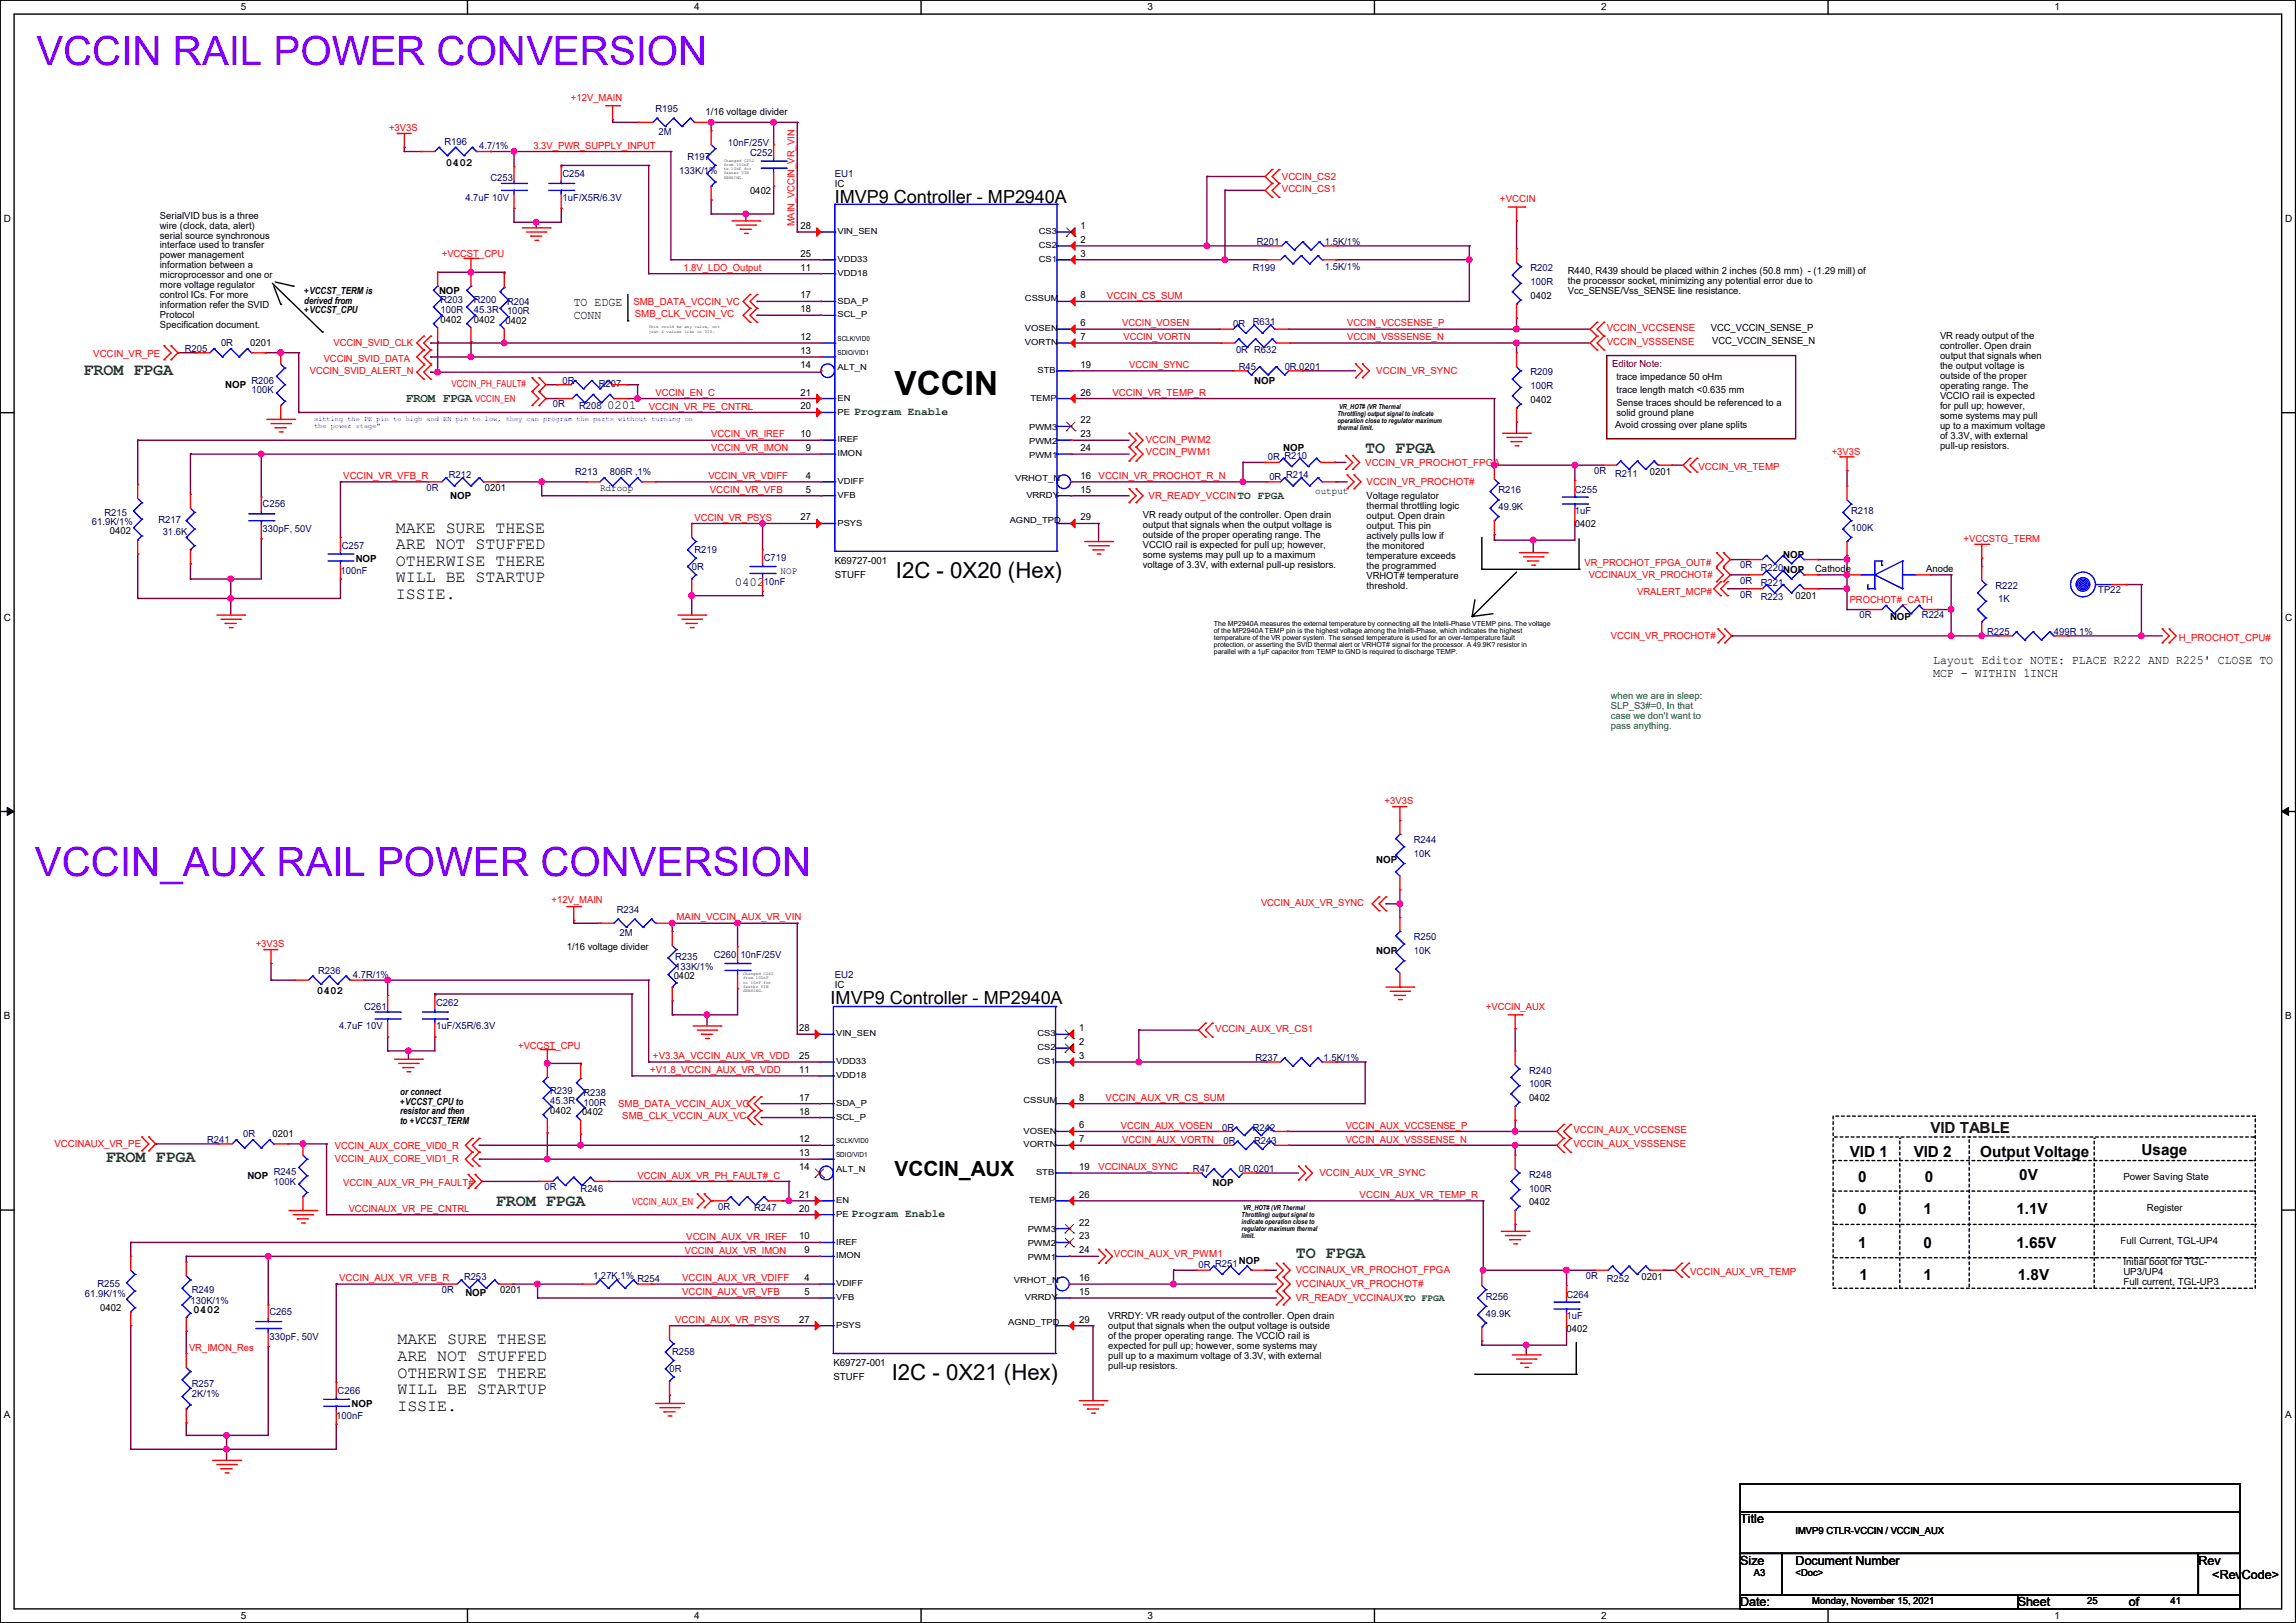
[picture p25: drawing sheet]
<svg xmlns="http://www.w3.org/2000/svg" width="420mm" height="297mm" viewBox="0 0 420 297" stroke-linecap="round" stroke-linejoin="round" font-family="sans-serif">
<defs><g id="words">
<g font-size="7.4" fill="#8000ff">
<text x="6.6" y="12">VCCIN RAIL POWER CONVERSION</text>
<text x="6.4" y="160.3">VCCIN_AUX RAIL POWER CONVERSION</text>
</g>
<text font-size="6.1" x="163.6" y="72.3">VCCIN</text>
<g font-size="4.1">
<text x="163.9" y="105.8">I2C - 0X20 (Hex)</text>
<text x="163.1" y="252.6">I2C - 0X21 (Hex)</text>
</g>
<text font-size="3.8" x="163.6" y="215.1">VCCIN_AUX</text>
<g font-size="3.3">
<text x="152.7" y="37.1">IMVP9 Controller - MP2940A</text>
<text x="151.9" y="183.6">IMVP9 Controller - MP2940A</text>
</g>
<g font-size="3" fill="#008000">
<text x="15.3" y="68.6">FROM FPGA</text>
<text x="249.7" y="82.8">TO FPGA</text>
<text x="19.3" y="212.6">FROM FPGA</text>
<text x="90.7" y="220.8">FROM FPGA</text>
<text x="237" y="230.2">TO FPGA</text>
</g>
<g font-size="3">
<text x="72.4" y="97.5">MAKE SURE THESE</text>
<text x="72.4" y="100.5">ARE NOT STUFFED</text>
<text x="72.4" y="103.5">OTHERWISE THERE</text>
<text x="72.4" y="106.6">WILL BE STARTUP</text>
<text x="72.4" y="109.6">ISSIE.</text>
<text x="72.7" y="246">MAKE SURE THESE</text>
<text x="72.7" y="249.1">ARE NOT STUFFED</text>
<text x="72.7" y="252.1">OTHERWISE THERE</text>
<text x="72.7" y="255.2">WILL BE STARTUP</text>
<text x="72.7" y="258.2">ISSIE.</text>
</g>
<text font-size="2.8" fill="#400000" x="353.1" y="207.4">VID TABLE</text>
<g font-size="2.8">
<text x="338.4" y="211.7">VID 1</text>
<text x="350.1" y="211.7">VID 2</text>
<text x="362.2" y="211.7">Output Voltage</text>
<text x="391.7" y="211.5">Usage</text>
<text x="339.9" y="216.3">0</text>
<text x="352.1" y="216.3">0</text>
<text x="369.4" y="216">0V</text>
<text x="339.9" y="222.1">0</text>
<text x="351.8" y="222.1">1</text>
<text x="368.9" y="222.1">1.1V</text>
<text x="339.9" y="228.5">1</text>
<text x="351.8" y="228.5">0</text>
<text x="368.9" y="228.5">1.65V</text>
<text x="340.1" y="234.3">1</text>
<text x="351.8" y="234.3">1</text>
<text x="369.1" y="234.3">1.8V</text>
</g>
<g font-size="2.3">
<text x="104.9" y="56">TO EDGE</text>
<text x="104.9" y="58.3">CONN</text>
<text x="111" y="74.8">0201</text>
<text x="134.4" y="107.3">0402</text>
<text x="353.6" y="121.5">Layout Editor NOTE: PLACE R222 AND R225' CLOSE TO</text>
<text x="353.6" y="123.8">MCP - WITHIN 1INCH</text>
<text x="318.3" y="278.7">Title</text>
<text x="318.3" y="286.3">Size</text>
<text x="328.5" y="286.3">Document Number</text>
<text x="402.1" y="286.3">Rev</text>
<text x="318.3" y="294">Date:</text>
<text x="369.1" y="294">Sheet</text>
<text x="389.4" y="294">of</text>
<text x="404.7" y="288.9">&lt;RevCode&gt;</text>
</g>
<text font-size="2.3" fill="#008000" x="74.2" y="73.5">FROM FPGA</text>
<g font-size="2">
<text x="81.6" y="30.4">0402</text>
<text x="58" y="181.8">0402</text>
<text x="35.3" y="240.2">0402</text>
</g>
<g font-size="2" fill="#008000">
<text x="156.3" y="75.9">Program Enable</text>
<text x="226.4" y="91.4">TO FPGA</text>
<text x="155.7" y="222.7">Program Enable</text>
</g>
<g font-size="1.8">
<text x="44" y="1.9">5</text>
<text x="127" y="1.9">4</text>
<text x="209.9" y="1.9">3</text>
<text x="292.9" y="1.9">2</text>
<text x="375.8" y="1.9">1</text>
<text x="129.1" y="21">1/16 voltage divider</text>
<text x="137.2" y="35.4">0402</text>
<text x="152.7" y="34.2">IC</text>
<text x=".7" y="40.6">D</text>
<text x="29.3" y="40">SerialVID bus is a three</text>
<text x="29.3" y="41.8">wire (clock, data, alert)</text>
<text x="146.4" y="41.9">28</text>
<text x="197.6" y="41.9">1</text>
<text x="418" y="40.6">D</text>
<text x="29.3" y="43.6">serial source synchronous</text>
<text x="29.3" y="45.5">interface used to transfer</text>
<text x="29.3" y="47.3">power management</text>
<text x="146.4" y="47">25</text>
<text x="197.6" y="44.5">2</text>
<text x="197.6" y="47">3</text>
<text x="29.3" y="49.1">information between a</text>
<text x="29.3" y="50.9">microprocessor and one or</text>
<text x="29.3" y="52.7">more voltage regulator</text>
<text x="55.7" y="53.8">+VCCST_TERM is</text>
<text x="80.3" y="53.8">NOP</text>
<text x="146.4" y="49.5">11</text>
<text x="286.8" y="50.2">R440, R439 should be placed within 2 inches (50.8 mm) - (1.29 mill) of</text>
<text x="286.8" y="52">the processor socket, minimizing any potential error due to</text>
<text x="286.8" y="53.8">Vcc_SENSE/Vss_SENSE line resistance.</text>
<text x="29.3" y="54.6">control ICs. For more</text>
<text x="29.3" y="56.4">information refer the SVID</text>
<text x="29.3" y="58.2">Protocol</text>
<text x="55.7" y="55.6">derived from</text>
<text x="55.7" y="57.4">+VCCST_CPU</text>
<text x="80.6" y="59.1">0402</text>
<text x="86.7" y="59.1">0402</text>
<text x="92.5" y="59.3">0402</text>
<text x="146.4" y="54.6">17</text>
<text x="146.4" y="57.2">18</text>
<text x="197.6" y="59.7">6</text>
<text x="197.6" y="54.6">8</text>
<text x="279.9" y="54.7">0402</text>
<text x="29.3" y="60">Specification document.</text>
<text x="45.8" y="63.4">0201</text>
<text x="146.4" y="62.2">12</text>
<text x="146.4" y="64.8">13</text>
<text x="197.6" y="62.2">7</text>
<text x="313" y="60.6">VCC_VCCIN_SENSE_P</text>
<text x="313.2" y="62.9">VCC_VCCIN_SENSE_N</text>
<text x="354.9" y="62.1">VR ready output of the</text>
<text x="354.9" y="63.9">controller. Open drain</text>
<text x="354.9" y="65.7">output that signals when</text>
<text x="41.2" y="71">NOP</text>
<text x="146.4" y="67.3">14</text>
<text x="197.6" y="67.3">19</text>
<text x="229.4" y="70.3">NOP</text>
<text x="295.7" y="69.5">trace impedance 50 oHm</text>
<text x="354.9" y="67.6">the output voltage is</text>
<text x="354.9" y="69.4">outside of the proper</text>
<text x="354.9" y="71.2">operating range. The</text>
<text x="146.4" y="74.9">20</text>
<text x="146.4" y="72.4">21</text>
<text x="197.6" y="77.5">22</text>
<text x="197.6" y="72.4">26</text>
<text x="279.9" y="73.8">0402</text>
<text x="295.7" y="72">trace length match &lt;0.635 mm</text>
<text x="295.7" y="74.3">Sense traces should be referenced to a</text>
<text x="295.7" y="76.1">solid ground plane</text>
<text x="354.9" y="73">VCCIO rail is expected</text>
<text x="354.9" y="74.8">for pull up; however,</text>
<text x="354.9" y="76.7">some systems may pull</text>
<text x="146.4" y="80">10</text>
<text x="147.4" y="82.6">9</text>
<text x="197.6" y="80">23</text>
<text x="197.6" y="82.6">24</text>
<text x="234.7" y="82.5">NOP</text>
<text x="295.4" y="78.4">Avoid crossing over plane splits</text>
<text x="354.9" y="78.5">up to a maximum voltage</text>
<text x="354.9" y="80.3">of 3.3V, with external</text>
<text x="354.9" y="82.1">pull-up resistors.</text>
<text x="88.7" y="89.8">0201</text>
<text x="109.8" y="89.8">Rdroop</text>
<text x="147.4" y="87.6">4</text>
<text x="197.6" y="87.6">16</text>
<text x="301.8" y="87">0201</text>
<text x="82.3" y="91.4">NOP</text>
<text x="146.4" y="95.3">27</text>
<text x="147.4" y="90.2">5</text>
<text x="197.6" y="90.2">15</text>
<text x="197.6" y="95.3">29</text>
<text x="209.1" y="94.9">VR ready output of the controller. Open drain</text>
<text x="240.6" y="90.3">output</text>
<text x="250" y="91.3">Voltage regulator</text>
<text x="250" y="93.1">thermal throttling logic</text>
<text x="250" y="95">output. Open drain</text>
<text x="20.1" y="97.7">0402</text>
<text x="209.1" y="96.7">output that signals when the output voltage is</text>
<text x="209.1" y="98.5">outside of the proper operating range. The</text>
<text x="209.1" y="100.3">VCCIO rail is expected for pull up; however,</text>
<text x="250" y="96.8">output. This pin</text>
<text x="250" y="98.6">actively pulls low if</text>
<text x="250" y="100.4">the monitored</text>
<text x="288.1" y="96.4">0402</text>
<text x="65.1" y="102.8">NOP</text>
<text x="142.8" y="105.1">NOP</text>
<text x="152.7" y="105.8">STUFF</text>
<text x="152.7" y="103.3">K69727-001</text>
<text x="209.1" y="102.2">some systems may pull up to a maximum</text>
<text x="209.1" y="104">voltage of 3.3V, with external pull-up resistors.</text>
<text x="250" y="102.2">temperature exceeds</text>
<text x="250" y="104.1">the programmed</text>
<text x="250" y="105.9">VRHOT# temperature</text>
<text x="250" y="107.7">threshold.</text>
<text x="326.2" y="102">NOP</text>
<text x="332.1" y="104.6">Cathode</text>
<text x="352.3" y="104.6">Anode</text>
<text x=".7" y="113.6">C</text>
<text x="328.5" y="109.6">0201</text>
<text x="345.7" y="113.5">NOP</text>
<text x="418" y="113.6">C</text>
<text x="251.8" y="157.9">NOP</text>
<text x="103.7" y="173.9">1/16 voltage divider</text>
<text x="123.2" y="179.2">0402</text>
<text x="251.8" y="174.7">NOP</text>
<text x="152.7" y="180.7">IC</text>
<text x=".7" y="186.6">B</text>
<text x="146.2" y="188.7">28</text>
<text x="197.4" y="188.7">1</text>
<text x="197.4" y="191.3">2</text>
<text x="418" y="186.6">B</text>
<text x="146.2" y="196.3">11</text>
<text x="146.2" y="193.8">25</text>
<text x="197.4" y="193.8">3</text>
<text x="73.2" y="200.4">or connect</text>
<text x="73.2" y="202.1">+VCCST_CPU to</text>
<text x="73.2" y="203.9">resistor and then</text>
<text x="100.6" y="203.8">0402</text>
<text x="146.2" y="201.4">17</text>
<text x="146.2" y="204">18</text>
<text x="197.4" y="201.4">8</text>
<text x="279.7" y="201.6">0402</text>
<text x="49.8" y="208.2">0201</text>
<text x="73.2" y="205.7">to +VCCST_TERM</text>
<text x="106.5" y="204.1">0402</text>
<text x="146.2" y="209">12</text>
<text x="197.4" y="206.5">6</text>
<text x="197.4" y="209">7</text>
<text x="45.3" y="215.8">NOP</text>
<text x="146.2" y="211.6">13</text>
<text x="146.2" y="214.1">14</text>
<text x="197.4" y="214.1">19</text>
<text x="146.2" y="221.7">20</text>
<text x="146.2" y="219.2">21</text>
<text x="197.4" y="219.2">26</text>
<text x="221.8" y="217.1">NOP</text>
<text x="279.7" y="220.6">0402</text>
<text x="388.4" y="216">Power Saving State</text>
<text x="392.7" y="221.6">Register</text>
<text x="146.2" y="226.8">10</text>
<text x="197.4" y="224.3">22</text>
<text x="197.4" y="226.8">23</text>
<text x="387.9" y="227.7">Full Current, TGL-UP4</text>
<text x="147.1" y="229.4">9</text>
<text x="197.4" y="229.4">24</text>
<text x="226.6" y="231.3">NOP</text>
<text x="388.4" y="231.5">Initial boot for TGL-</text>
<text x="388.4" y="233.3">UP3/UP4</text>
<text x="18.3" y="239.9">0402</text>
<text x="85.1" y="237.2">NOP</text>
<text x="91.5" y="236.6">0201</text>
<text x="147.1" y="234.4">4</text>
<text x="147.1" y="237">5</text>
<text x="197.4" y="237">15</text>
<text x="197.4" y="234.4">16</text>
<text x="300.3" y="234.3">0201</text>
<text x="388.4" y="235.2">Full current, TGL-UP3</text>
<text x="146.2" y="242.1">27</text>
<text x="197.4" y="242.1">29</text>
<text x="202.7" y="241.4">VRRDY: VR ready output of the controller. Open drain</text>
<text x="202.7" y="243.2">output that signals when the output voltage is outside</text>
<text x="202.7" y="245.1">of the proper operating range. The VCCIO rail is</text>
<text x="286.5" y="243.7">0402</text>
<text x="152.4" y="250.1">K69727-001</text>
<text x="202.7" y="246.9">expected for pull up; however, some systems may</text>
<text x="202.7" y="248.7">pull up to a maximum voltage of 3.3V, with external</text>
<text x="202.7" y="250.5">pull-up resistors.</text>
<text x="64.3" y="257.5">NOP</text>
<text x="152.4" y="252.6">STUFF</text>
<text x=".7" y="259.5">A</text>
<text x="418" y="259.5">A</text>
<text x="328.5" y="280.8">IMVP9 CTLR-VCCIN / VCCIN_AUX</text>
<text x="320.8" y="288.4">A3</text>
<text x="328.5" y="288.4">&lt;Doc&gt;</text>
<text x="331.5" y="293.5">Monday, November 15, 2021</text>
<text x="381.8" y="293.5">25</text>
<text x="397" y="293.5">41</text>
<text x="44" y="296.3">5</text>
<text x="127" y="296.3">4</text>
<text x="209.9" y="296.3">3</text>
<text x="292.9" y="296.3">2</text>
<text x="375.8" y="296.3">1</text>
</g>
<g font-size="1.8" fill="#f00">
<text x="104.4" y="18.4">+12V_MAIN</text>
<text x="71.2" y="24">+3V3S</text>
<text x="97.6" y="27.2">3.3V_PWR_SUPPLY_INPUT</text>
<text x="234.5" y="32.9">VCCIN_CS2</text>
<text x="234.5" y="35.2">VCCIN_CS1</text>
<text x="145.3" y="41.4" transform="rotate(-90 145.3 41.4)">MAIN_VCCIN_VR_VIN</text>
<text x="274.4" y="37">+VCCIN</text>
<text x="80.8" y="47.1">+VCCST_CPU</text>
<text x="125" y="49.6">1.8V_LDO_Output</text>
<text x="115.9" y="55.8">SMB_DATA_VCCIN_VC</text>
<text x="116.1" y="58">SMB_CLK_VCCIN_VC</text>
<text x="202.5" y="54.7">VCCIN_CS_SUM</text>
<text x="205.3" y="59.7">VCCIN_VOSEN</text>
<text x="246.4" y="59.7">VCCIN_VCCSENSE_P</text>
<text x="17.1" y="65.4">VCCIN_VR_PE</text>
<text x="61" y="63.4">VCCIN_SVID_CLK</text>
<text x="205.5" y="62.3">VCCIN_VORTN</text>
<text x="246.4" y="62.3">VCCIN_VSSSENSE_N</text>
<text x="293.9" y="60.6">VCCIN_VCCSENSE</text>
<text x="293.9" y="63.1">VCCIN_VSSSENSE</text>
<text x="56.7" y="68.5">VCCIN_SVID_ALERT_N</text>
<text x="59.2" y="66.2">VCCIN_SVID_DATA</text>
<text x="82.6" y="70.8">VCCIN_PH_FAULT#</text>
<text x="206.5" y="67.4">VCCIN_SYNC</text>
<text x="251.8" y="68.5">VCCIN_VR_SYNC</text>
<text x="86.9" y="73.6">VCCIN_EN</text>
<text x="118.7" y="75">VCCIN_VR_PE_CNTRL</text>
<text x="119.9" y="72.4">VCCIN_EN_C</text>
<text x="203.5" y="72.4">VCCIN_VR_TEMP_R</text>
<text x="130.1" y="82.6">VCCIN_VR_IMON</text>
<text x="130.1" y="80.1">VCCIN_VR_IREF</text>
<text x="209.6" y="81.2">VCCIN_PWM2</text>
<text x="209.6" y="83.2">VCCIN_PWM1</text>
<text x="335.1" y="83.2">+3V3S</text>
<text x="62.8" y="87.7">VCCIN_VR_VFB_R</text>
<text x="129.6" y="87.7">VCCIN_VR_VDIFF</text>
<text x="201" y="87.7">VCCIN_VR_PROCHOT_R_N</text>
<text x="249.7" y="85.2">VCCIN_VR_PROCHOT_FPGA</text>
<text x="250" y="88.8">VCCIN_VR_PROCHOT#</text>
<text x="310.7" y="86">VCCIN_VR_TEMP</text>
<text x="127" y="95.3">VCCIN_VR_PSYS</text>
<text x="129.8" y="90.2">VCCIN_VR_VFB</text>
<text x="210.1" y="91.3">VR_READY_VCCIN</text>
<text x="359.2" y="99.2">+VCCSTG_TERM</text>
<text x="289.8" y="103.5">VR_PROCHOT_FPGA_OUT#</text>
<text x="290.6" y="105.8">VCCINAUX_VR_PROCHOT#</text>
<text x="299.5" y="108.8">VRALERT_MCP#</text>
<text x="338.4" y="110.3">PROCHOT#_CATH</text>
<text x="294.7" y="117">VCCIN_VR_PROCHOT#</text>
<text x="398.6" y="117.2">H_PROCHOT_CPU#</text>
<text x="253.3" y="147.2">+3V3S</text>
<text x="100.9" y="165.2">+12V_MAIN</text>
<text x="230.7" y="165.7">VCCIN_AUX_VR_SYNC</text>
<text x="46.8" y="173.4">+3V3S</text>
<text x="123.7" y="168.4">MAIN_VCCIN_AUX_VR_VIN</text>
<text x="271.8" y="184.8">+VCCIN_AUX</text>
<text x="94.8" y="191.9">+VCCST_CPU</text>
<text x="222.3" y="188.8">VCCIN_AUX_VR_CS1</text>
<text x="118.9" y="196.4">+V1.8_VCCIN_AUX_VR_VDD</text>
<text x="119.4" y="193.8">+V3.3A_VCCIN_AUX_VR_VDD</text>
<text x="113.1" y="202.6">SMB_DATA_VCCIN_AUX_VC</text>
<text x="202.2" y="201.5">VCCIN_AUX_VR_CS_SUM</text>
<text x="9.9" y="209.9">VCCINAUX_VR_PE</text>
<text x="113.8" y="204.9">SMB_CLK_VCCIN_AUX_VC</text>
<text x="205" y="206.5">VCCIN_AUX_VOSEN</text>
<text x="205.3" y="209.1">VCCIN_AUX_VORTN</text>
<text x="246.2" y="209.1">VCCIN_AUX_VSSSENSE_N</text>
<text x="246.2" y="206.5">VCCIN_AUX_VCCSENSE_P</text>
<text x="287.8" y="207.4">VCCIN_AUX_VCCSENSE</text>
<text x="287.8" y="209.9">VCCIN_AUX_VSSSENSE</text>
<text x="61.3" y="210.2">VCCIN_AUX_CORE_VID0_R</text>
<text x="61.3" y="212.7">VCCIN_AUX_CORE_VID1_R</text>
<text x="116.6" y="215.7">VCCIN_AUX_VR_PH_FAULT#_C</text>
<text x="201" y="214.2">VCCINAUX_SYNC</text>
<text x="241.3" y="215.3">VCCIN_AUX_VR_SYNC</text>
<text x="62.8" y="217">VCCIN_AUX_VR_PH_FAULT#</text>
<text x="63.8" y="221.8">VCCINAUX_VR_PE_CNTRL</text>
<text x="115.6" y="220.4">VCCIN_AUX_EN</text>
<text x="248.7" y="219.2">VCCIN_AUX_VR_TEMP_R</text>
<text x="125.5" y="226.9">VCCIN_AUX_VR_IREF</text>
<text x="125.3" y="229.4">VCCIN_AUX_VR_IMON</text>
<text x="203.8" y="230">VCCIN_AUX_VR_PWM1</text>
<text x="237" y="233">VCCINAUX_VR_PROCHOT_FPGA</text>
<text x="309.2" y="233.3">VCCIN_AUX_VR_TEMP</text>
<text x="62" y="234.5">VCCIN_AUX_VR_VFB_R</text>
<text x="124.8" y="237">VCCIN_AUX_VR_VFB</text>
<text x="124.8" y="234.5">VCCIN_AUX_VR_VDIFF</text>
<text x="237" y="235.6">VCCINAUX_VR_PROCHOT#</text>
<text x="237" y="238.1">VR_READY_VCCINAUXTO FPGA</text>
<text x="123.5" y="242.1">VCCIN_AUX_VR_PSYS</text>
<text x="34.6" y="247.2">VR_IMON_Res</text>
</g>
<g font-size="1.8" fill="#000080">
<text x="119.9" y="20.4">R195</text>
<text x="81.3" y="26.5">R196</text>
<text x="87.7" y="27.3">4.7/1%</text>
<text x="120.4" y="24.8">2M</text>
<text x="125.8" y="29.3">R197</text>
<text x="133.1" y="26.8">10nF/25V</text>
<text x="137.2" y="28.6">C252</text>
<text x="89.7" y="33.1">C253</text>
<text x="102.9" y="32.4">C254</text>
<text x="124.2" y="31.9">133K/1%</text>
<text x="152.7" y="32.4">EU1</text>
<text x="85.1" y="36.7">4.7uF 10V</text>
<text x="102.9" y="36.7">1uF/X5R/6.3V</text>
<text x="229.9" y="44.8">R201</text>
<text x="242.4" y="44.8">1.5K/1%</text>
<text x="229.1" y="49.7">R199</text>
<text x="242.4" y="49.4">1.5K/1%</text>
<text x="279.9" y="49.7">R202</text>
<text x="279.9" y="52.2">100R</text>
<text x="80.6" y="55.5">R203</text>
<text x="80.6" y="57.3">100R</text>
<text x="86.7" y="55.5">R200</text>
<text x="86.7" y="57.3">45.3R</text>
<text x="92.7" y="55.8">R204</text>
<text x="92.7" y="57.5">100R</text>
<text x="225.6" y="59.8">0R</text>
<text x="229.1" y="59.6">R631</text>
<text x="33.8" y="64.4">R205</text>
<text x="40.4" y="63.4">0R</text>
<text x="226.1" y="64.6">0R R632</text>
<text x="46" y="70.2">R206</text>
<text x="102.9" y="70.2">0R</text>
<text x="109.5" y="70.7">R207</text>
<text x="226.6" y="67.7">R45</text>
<text x="235" y="67.7">0R,0201</text>
<text x="279.9" y="68.7">R209</text>
<text x="279.9" y="71.2">100R</text>
<text x="46" y="72">100K</text>
<text x="101.1" y="74.5">0R</text>
<text x="106" y="74.8">R208</text>
<text x="78" y="89.8">0R</text>
<text x="82.1" y="87.5">R212</text>
<text x="105.2" y="87">R213</text>
<text x="111.5" y="87">806R ,1%</text>
<text x="231.9" y="84.2">0R R210</text>
<text x="232.2" y="87.8">0R R214</text>
<text x="291.6" y="86.7">0R</text>
<text x="295.4" y="87.2">R211</text>
<text x="19.1" y="94.4">R215</text>
<text x="29" y="95.6">R217</text>
<text x="48" y="92.8">C256</text>
<text x="274.1" y="90.3">R216</text>
<text x="274.1" y="93.3">49.9K</text>
<text x="288.1" y="90.3">C255</text>
<text x="288.1" y="94.1">1uF</text>
<text x="338.6" y="94.1">R218</text>
<text x="16.8" y="96.1">61.9K/1%</text>
<text x="29.8" y="97.9">31.6K</text>
<text x="48" y="97.4">330pF, 50V</text>
<text x="62.5" y="100.5">C257</text>
<text x="127" y="101.2">R219</text>
<text x="338.6" y="97.2">100K</text>
<text x="62.3" y="105">100nF</text>
<text x="126.5" y="104.3">0R</text>
<text x="139.7" y="102.7">C719</text>
<text x="139.7" y="107.1">10nF</text>
<text x="318.3" y="104">0R</text>
<text x="318.3" y="106.8">0R</text>
<text x="322.1" y="104.5">R220NOP</text>
<text x="322.1" y="107.3">R221</text>
<text x="365" y="107.8">R222</text>
<text x="318.3" y="109.3">0R</text>
<text x="322.1" y="109.9">R223</text>
<text x="340.1" y="113.2">0R</text>
<text x="351.6" y="113.2">R224</text>
<text x="365.5" y="110.1">1K</text>
<text x="383.8" y="108.6">TP22</text>
<text x="363.5" y="116.2">R225</text>
<text x="375.7" y="116.2">499R 1%</text>
<text x="258.6" y="154.3">R244</text>
<text x="258.6" y="156.8">10K</text>
<text x="112.8" y="167">R234</text>
<text x="113.3" y="171.3">2M</text>
<text x="258.6" y="172.1">R250</text>
<text x="58.2" y="178.2">R236</text>
<text x="64.6" y="178.9">4.7R/1%</text>
<text x="123.5" y="175.6">R235</text>
<text x="123.5" y="177.4">133K/1%</text>
<text x="130.6" y="175.4">C260 10nF/25V</text>
<text x="152.7" y="178.9">EU2</text>
<text x="258.6" y="174.6">10K</text>
<text x="66.6" y="184.8">C261</text>
<text x="79.8" y="184">C262</text>
<text x="62" y="188.3">4.7uF 10V</text>
<text x="79.8" y="188.3">1uF/X5R/6.3V</text>
<text x="229.7" y="194.2">R237</text>
<text x="242.1" y="194.2">1.5K/1%</text>
<text x="279.7" y="196.5">R240</text>
<text x="100.6" y="200.3">R239</text>
<text x="100.6" y="202.1">45.3R</text>
<text x="106.7" y="200.5">R238</text>
<text x="106.7" y="202.3">100R</text>
<text x="279.7" y="199">100R</text>
<text x="37.9" y="209.2">R241</text>
<text x="44.5" y="208.2">0R</text>
<text x="223.6" y="206.9">0R</text>
<text x="223.8" y="209.4">0R</text>
<text x="229.1" y="206.9">R242</text>
<text x="229.4" y="209.4">R243</text>
<text x="50.1" y="215">R245</text>
<text x="218.2" y="214.5">R47</text>
<text x="226.6" y="214.5">0R,0201</text>
<text x="279.7" y="215.5">R248</text>
<text x="50.1" y="216.8">100K</text>
<text x="99.6" y="217.8">0R</text>
<text x="106.2" y="218.1">R246</text>
<text x="131.4" y="221.4">0R</text>
<text x="138" y="221.6">R247</text>
<text x="279.7" y="218.1">100R</text>
<text x="219.2" y="232">0R R251</text>
<text x="15.5" y="237.4">61.9K/1%</text>
<text x="17.8" y="235.6">R255</text>
<text x="34.8" y="238.6">130K/1%</text>
<text x="35.1" y="236.6">R249</text>
<text x="80.8" y="236.6">0R</text>
<text x="84.9" y="234.3">R253</text>
<text x="108.5" y="234.1">1.27K,1%</text>
<text x="116.6" y="234.6">R254</text>
<text x="271.8" y="237.9">R256</text>
<text x="286.5" y="237.6">C264</text>
<text x="290.1" y="234.1">0R</text>
<text x="293.9" y="234.6">R252</text>
<text x="49.3" y="240.7">C265</text>
<text x="49.3" y="245.2">330pF, 50V</text>
<text x="271.8" y="240.9">49.9K</text>
<text x="286.5" y="241.4">1uF</text>
<text x="122.5" y="251.1">0R</text>
<text x="123" y="248">R258</text>
<text x="35.1" y="253.9">R257</text>
<text x="35.1" y="255.7">2K/1%</text>
<text x="61.8" y="255.1">C266</text>
<text x="61.5" y="259.7">100nF</text>
</g>
<text font-size="1.8" fill="#800000" x="294.9" y="67.2">Editor Note:</text>
<g font-size="1.8" fill="#008000">
<text x="294.7" y="127.9">when we are in sleep:</text>
<text x="294.7" y="129.7">SLP_S3#=0, In that</text>
<text x="294.7" y="131.5">case we don't want to</text>
<text x="294.7" y="133.4">pass anything.</text>
</g>
<g font-size="1.5">
<text x="153.2" y="47.9">VDD33</text>
<text x="153.2" y="42.8">VIN_SEN</text>
<text x="190" y="42.8">CS3</text>
<text x="190" y="45.4">CS2</text>
<text x="190" y="47.9">CS1</text>
<text x="153.2" y="50.5">VDD18</text>
<text x="153.2" y="55.5">SDA_P</text>
<text x="153.2" y="58.1">SCL_P</text>
<text x="187.5" y="55">CSSUM</text>
<text x="187.5" y="60.6">VOSEN</text>
<text x="187.5" y="63.2">VORTN</text>
<text x="153.2" y="67.7">ALT_N</text>
<text x="189.8" y="68.2">STB</text>
<text x="153.2" y="75.9">PE</text>
<text x="153.2" y="73.3">EN</text>
<text x="188.5" y="73.3">TEMP</text>
<text x="153.2" y="83.5">IMON</text>
<text x="153.2" y="80.9">IREF</text>
<text x="188.3" y="78.7">PWM3</text>
<text x="188.3" y="81.2">PWM2</text>
<text x="188.3" y="83.7">PWM1</text>
<text x="153.2" y="88.6">VDIFF</text>
<text x="185.7" y="88.1">VRHOT_N</text>
<text x="153.2" y="91.1">VFB</text>
<text x="184.7" y="95.7">AGND_TPD</text>
<text x="187.7" y="91.1">VRRDY</text>
<text x="153.2" y="96.2">PSYS</text>
<text x="152.9" y="189.7">VIN_SEN</text>
<text x="189.8" y="189.7">CS3</text>
<text x="152.9" y="197.3">VDD18</text>
<text x="152.9" y="194.7">VDD33</text>
<text x="189.8" y="192.2">CS2</text>
<text x="189.8" y="194.7">CS1</text>
<text x="152.9" y="202.4">SDA_P</text>
<text x="187.2" y="201.8">CSSUM</text>
<text x="152.9" y="204.9">SCL_P</text>
<text x="187.2" y="207.4">VOSEN</text>
<text x="187.2" y="210">VORTN</text>
<text x="152.9" y="214.5">ALT_N</text>
<text x="189.5" y="215.1">STB</text>
<text x="152.9" y="220.1">EN</text>
<text x="188.3" y="220.1">TEMP</text>
<text x="152.9" y="227.8">IREF</text>
<text x="152.9" y="222.7">PE</text>
<text x="188" y="225.5">PWM3</text>
<text x="152.9" y="230.3">IMON</text>
<text x="188" y="228">PWM2</text>
<text x="188" y="230.5">PWM1</text>
<text x="152.9" y="235.4">VDIFF</text>
<text x="152.9" y="237.9">VFB</text>
<text x="185.5" y="234.9">VRHOT_N</text>
<text x="187.5" y="237.9">VRRDY</text>
<text x="152.9" y="243">PSYS</text>
<text x="184.4" y="242.5">AGND_TPD</text>
</g>
<g font-size="1.3">
<text x="153.2" y="62.4">SCLK/VID0</text>
<text x="153.2" y="65">SDIO/VID1</text>
<text x="244.6" y="76.1">Throttling) output signal to indicate</text>
<text x="244.6" y="77.4">operation close to regulator maximum</text>
<text x="244.9" y="74.8">VR_HOT# (VR Thermal</text>
<text x="244.6" y="78.7">thermal limit.</text>
<text x="222" y="114.5">The MP2940A measures the external temperature by connecting all the Intelli-Phase VTEMP pins. The voltage</text>
<text x="222" y="115.8">of the MP2940A TEMP pin is the highest voltage among the Intelli-Phase, which indicates the highest</text>
<text x="222" y="117.1">temperature of the VR power system. The sensed temperature is used for an over-temperature fault</text>
<text x="222" y="118.4">protection, or asserting the SVID thermal alert or VRHOT# signal for the processor. A 49.9K? resistor in</text>
<text x="222" y="119.8">parallel with a 1µF capacitor from TEMP to GND is required to discharge TEMP.</text>
<text x="152.9" y="209.2">SCLK/VID0</text>
<text x="152.9" y="211.8">SDIO/VID1</text>
<text x="227.4" y="221.4">VR_HOT# (VR Thermal</text>
<text x="227.1" y="222.7">Throttling) output signal to</text>
<text x="227.1" y="223.9">indicate operation close to</text>
<text x="227.1" y="225.2">regulator maximum thermal</text>
<text x="227.1" y="226.5">limit.</text>
</g>
<g font-size="1.3" fill="#00f">
<text x="57.4" y="77">sitting the PE pin to high and EN pin to low, they can program the parts without turning on</text>
<text x="57.4" y="78.3">the power stage&quot;</text>
</g>
<g font-size=".8">
<text x="132.4" y="29.6">Changed C252</text>
<text x="132.4" y="30.4">from 100nF</text>
<text x="132.4" y="31.2">to 10nF for</text>
<text x="132.4" y="31.9">faster VIN</text>
<text x="132.4" y="32.7">SENSING.</text>
<text x="118.7" y="60.1">This could be any value, not</text>
<text x="118.7" y="60.9">just 4 values like in VID.</text>
<text x="135.9" y="178.5">Changed C260</text>
<text x="135.9" y="179.2">from 100nF</text>
<text x="135.9" y="180">to 10nF for</text>
<text x="135.9" y="180.8">faster VIN</text>
<text x="135.9" y="181.5">SENSING.</text>
</g>
</g></defs>
<path d="M0 0h419.9v297h-419.9zM2.6 2.6h414.8v291.8h-414.8z" fill="none" stroke="#000" stroke-width=".25"/>
<g fill="#fff">
<path d="M44 .3h1v2h-1z"/>
<path d="M44 294.7h1v2h-1z"/>
</g>
<path d="M85.5 0v2.6M85.5 294.4v2.6" fill="none" stroke="#000" stroke-width=".25"/>
<g fill="#fff">
<path d="M127 .3h.9v2h-.9z"/>
<path d="M127 294.7h.9v2h-.9z"/>
</g>
<path d="M168.5 0v2.6M168.5 294.4v2.6" fill="none" stroke="#000" stroke-width=".25"/>
<g fill="#fff">
<path d="M209.9 .3h1v2h-1z"/>
<path d="M209.9 294.7h1v2h-1z"/>
</g>
<path d="M251.4 0v2.6M251.4 294.4v2.6" fill="none" stroke="#000" stroke-width=".25"/>
<g fill="#fff">
<path d="M292.9 .3h.9v2h-.9z"/>
<path d="M292.9 294.7h.9v2h-.9z"/>
</g>
<path d="M334.4 0v2.6M334.4 294.4v2.6" fill="none" stroke="#000" stroke-width=".25"/>
<g fill="#fff">
<path d="M375.8 .3h1v2h-1z"/>
<path d="M375.8 294.7h1v2h-1z"/>
<path d="M.7 39h1.2v2h-1.2z"/>
<path d="M418 39h1.3v2h-1.3z"/>
<path d="M.7 112h1.2v2h-1.2z"/>
<path d="M418 112h1.3v2h-1.3z"/>
</g>
<path d="M0 75.5h2.6M417.4 75.5h2.5" fill="none" stroke="#000" stroke-width=".25"/>
<g fill="#fff">
<path d="M.7 185h1.2v1.9h-1.2z"/>
<path d="M418 185h1.2v1.9h-1.2z"/>
</g>
<path d="M0 148.5h2.6M417.4 148.5h2.5" fill="none" stroke="#000" stroke-width=".25"/>
<path d="M1.3 147.7l1.3 .8-1.3 .7zM417.4 148.5l1.2-.8v1.5z" fill="#000" stroke="#000" stroke-width=".18"/>
<g fill="#fff">
<path d="M.7 257.9h1.2v2h-1.2z"/>
<path d="M418 257.9h1.2v2h-1.2z"/>
</g>
<g fill="none" stroke="#000" stroke-width=".25">
<path d="M49.8 51.9l9.2 8.8M50.1 52.4l1.3 3.3M50.3 51.6l3.3 .8M51.4 55.7h.1M53.6 52.4h.1M114.9 58.7h.1M114.9 53.9v4.8M59 60.7h.1M271.1 98.3v5.9M288.8 98.6v5.6M269.3 112.8h.1M269.5 112.6h.1"/>
<path d="M269.8 109.8l-.5 3M271.1 104.2h.1M271.1 104.2h17.7M273.1 112.3l-3.8 .5M277.4 104.7l-7.9 7.9M288.8 104.2h.1M0 221.4h2.6M417.4 221.4h2.5M269.8 251.5h.1M269.8 251.5h18.5M288.3 251.5h.1M288.3 245.7v5.8"/>
<path d="M318.3 271.6h91.4v5h-91.4zM318.3 276.6h91.4v7.7h-91.4zM318.3 284.3h7.6v7.6h-7.6zM318.3 291.9h50.8v2.5h-50.8zM325.9 284.3h76.2v7.6h-76.2zM369.1 291.9h40.6v2.5h-40.6zM402.1 284.3h7.6v7.6h-7.6z"/>
</g>
<path d="M293.9 65.1h34.6v15.2h-34.6z" fill="none" stroke="#800000" stroke-width=".25"/>
<g fill="none" stroke="#000" stroke-width=".25" stroke-dasharray=".5">
<path d="M335.3 218h77M335.3 204.3h77.2v31.5h-77.2zM335.3 212.4h77M335.6 208.1h76.7M347.5 208.3h.1M360.2 208.1h.1M383.1 208.3h.1M412.3 218h.1M412.3 212.4h.1M412.3 208.1h.1M335.6 224.1h76.9M335.6 230.2h76.9"/>
<path d="M347.5 235.8v-27.5M360.2 235.5v-27.4M383.1 235.8v-27.5M412.5 224.1h.1M412.5 230.2h.1"/>
</g>
<g fill="none" stroke="#800040" stroke-width=".25">
<path d="M74 27h.1M74 27.7h.1M74 27.7h3M74 27v.7M89.7 27.7h.1M89.7 27.7h33M94 27.7h.1M94 38.1h.1M94 27.7v2.8M94 38.1v2.6M102.7 30.3h.1M102.7 38.1h.1"/>
<path d="M102.7 30.3v.2M102.7 38.1v2.6h-8.7M102.7 30.3h16M112.1 21.9h.1M112.1 22.4h.1M112.1 21.9v.5M112.1 22.4h4.8M118.7 30.3h.1M118.7 30.3v19.8M122.7 27.7h.1M122.7 27.7v19.8M129.6 22.4h.1"/>
<path d="M129.6 22.4h16.2M130.1 22.4h.1M130.1 39.2h.1M130.1 36.6h.1M130.1 22.4v1.5M130.1 36.6v2.6M136.4 39.2h.1M136.4 39.2v1.2M141.5 22.4h.1M141.5 34.1h.1M141.5 22.4v4.1M141.5 34.1v5.1h-11.4"/>
<path d="M145.8 22.4h.1M145.8 22.4v20.1M220.8 32.3h.1M220.8 32.3h10.6M220.8 32.3v12.7M224.1 34.8h.1M224.1 34.8v12.7M224.1 34.8h7.3M80.1 49.8h.1M80.1 49.8h12.1M86.1 49.8h.1M92.2 49.8h.1"/>
<path d="M92.2 49.8v.3M94 40.7h.1M98.1 40.7h.1M98.1 40.7v1M118.7 50.1h.1M118.7 50.1h31.5M122.7 47.5h.1M122.7 47.5h27.5M138.5 55.2h.1M138.5 57.7h.1M138.5 55.2h11.7M138.5 57.7h11.7"/>
<path d="M145.8 42.5h.1M145.8 42.5h4.4M195.9 47.5h.1M195.9 55.2h.1M195.9 45h.1M195.9 47.5h35.8M195.9 45h36M220.8 45h.1M224.1 47.5h.1M244.4 47.5h.1M244.4 47.5h24.4M244.6 45h.1"/>
<path d="M244.6 45h24.2M268.8 47.5h.1M268.8 45h.1M268.8 45v10.2h-72.9M277.4 40.4h.1M277.4 58.2h.1M277.4 40.4v5.1M277.4 58.2v2M32.6 64.6h.1M32.6 64.6h3.3M48.6 64.6h.1M48.6 64.6h6.1"/>
<path d="M51.4 64.1h.1M51.4 64.6h.1M51.4 64.1v.5M54.7 75.5h.1M54.7 64.6h.1M54.7 75.5h95.5M54.7 64.6v10.9M78.8 62.8h.1M78.8 65.3h.1M78.8 68.1h.1M78.8 62.8h71.4M78.8 65.3h71.4"/>
<path d="M80.1 68.1h.1M80.1 62.5h.1M80.1 62.5v5.6M86.1 65.3h.1M86.1 62.5h.1M86.1 62.5v2.8M92.2 62.8h.1M99.9 72.9h.1M99.9 72.9h2.3M99.9 70.4h2M101.9 70.4h.1M114.6 70.4h2"/>
<path d="M114.9 72.9h35.3M116.6 72.9h.1M116.6 70.4h.1M116.6 70.4v2.5M150.2 67.9h.1M150.2 72.9h.1M150.2 67.9v.2h-71.4M195.9 67.9h.1M195.9 72.9h.1M195.9 60.2h.1M195.9 62.8h27.4M195.9 72.9h77.4"/>
<path d="M195.9 67.9h29.7M195.9 60.2h27.2M223.3 62.8h.1M235.8 60.2h55.1M236 62.8h.1M236 62.8h54.9M238.3 67.9h.1M238.3 67.9h9.6M273.3 72.9h.1M273.3 72.9v12.5M277.4 62.8h.1M277.4 77.3h.1"/>
<path d="M277.4 60.2h.1M277.4 62.8v1.8M277.4 77.3v2M25.2 80.6h.1M25.2 80.6h125M25.2 80.6v8.1M34.8 83.1h.1M34.8 83.1v7.4M34.8 83.1h115.4M47.8 98.6h.1M47.8 83.1h.1M47.8 98.6v7.4h-13"/>
<path d="M47.8 83.1v7.9M62.3 88.2h.1M62.3 88.2h16M62.3 88.2v10.1M91 88.2h.1M91 88.2h16.2M99.1 90.7h.1M99.1 88.2h.1M99.1 90.7h51.1M99.1 88.2v2.5M119.9 88.2h.1M119.9 88.2h30.3"/>
<path d="M126.5 95.8h.1M126.5 95.8h23.7M139.5 95.8h.1M139.5 95.8v4.8M195.9 95.8h.1M195.9 83.1h.1M195.9 80.6h.1M195.9 90.7h.1M195.9 88.2h.1M195.9 95.8h5.1M195.9 88.2h35.8M195.9 83.1h10.6"/>
<path d="M195.9 80.6h10.6M195.9 90.7h10.6M201 95.8h.1M201 95.8v3.3M227.4 88.2h.1M227.4 84.6h.1M227.4 84.6h4M227.4 84.6v3.6M244.1 84.6h.1M244.1 84.6h2.1M244.4 88.2h.1M244.4 88.2h2"/>
<path d="M273.3 97.8h.1M273.3 85.1h.1M273.3 98.8h.1M273.3 97.8v1M273.3 85.1h19.9M280.5 98.8h.1M280.5 98.8v2.3M288.1 95.5h.1M288.1 85.1h.1M288.1 95.5v3.3h-14.8M288.1 85.1v2.8M305.9 85.1h.1"/>
<path d="M305.9 85.1h2M337.9 86.1h.1M337.9 86.1v2.8M25.2 109.5h.1M25.2 101.4h.1M25.2 101.4v8.1M34.8 103.2h.1M34.8 106h.1M34.8 103.2v2.8M42.2 109.5h.1M42.2 106h.1M42.2 106v6.6"/>
<path d="M62.3 106h.1M62.3 106v3.5h-37.1M126.5 109h.1M126.5 108.5h.1M126.5 108.5v4.1M126.5 109h13M139.5 109h.1M139.5 108.2v.8M316 107.7h.1M316 107.7h3.8M316.5 105.2h.1M316.5 102.4h.1"/>
<path d="M316.5 105.2h3.3M316.5 102.4h3.3M316.8 116.4h.1M316.8 116.4h48.7M332.5 105.2h.1M332.5 102.4h.1M332.5 107.7h.1M332.5 107.7h5.4M332.5 105.2h5.4M332.5 102.4h5.4M337.9 107.7h.1M337.9 111.5h.1"/>
<path d="M337.9 101.6h.1M337.9 102.4h.1M337.9 105.2h.1M337.9 101.6v9.9M337.9 111.5h3.8M353.1 105.2h.1M353.1 105.2h3.8M354.4 111.5h.1M354.4 111.5h2.5M356.9 116.4h.1M356.9 111.5h.1M356.9 105.2h.1"/>
<path d="M356.9 105.2v11.2M362.5 116.4h.1M362.5 102.2h.1M362.5 102.2v1.5M378.2 116.4h.1M378.2 116.4h17.3M388.9 107h.1M388.9 107h2.8M391.7 116.4h.1M391.7 107h.1M391.7 107v9.4M49.6 176.3h.1"/>
<path d="M49.6 179.4h.1M49.6 179.4h4.3M49.6 176.3v3.1M66.6 179.4h.1M66.6 179.4h52.1M70.9 179.4h.1M70.9 179.4v2.8M104.9 168.4h.1M104.9 169h.1M104.9 168.4v.6M104.9 169h4.9M118.7 179.4h.1"/>
<path d="M118.7 179.4v15M122.5 169h.1M122.5 169h23.3M123 169h.1M123 169v1.5M134.9 169h.1M134.9 169v4.3M145.8 169h.1M145.8 169v20.3M253.5 165.4h.1M253.5 165.4h2.6M256.1 165.4h.1"/>
<path d="M256.1 162.9h.1M256.1 162.9v5M70.9 189.8h.1M70.9 192.3h.1M70.9 189.8v2.5M74.7 192.3h.1M74.7 192.3v1.5M79.5 181.9h.1M79.5 189.8h.1M79.5 181.9v.3M79.5 189.8v2.5h-8.6M79.5 181.9h36.1"/>
<path d="M100.1 194.6h.1M100.1 194.6h6.1M106.2 194.6h.1M106.2 194.6v.3M115.6 181.9h.1M115.6 196.9h.1M115.6 181.9v15M115.6 196.9h34.3M118.7 194.4h.1M118.7 194.4h31.2M123 185.7h.1M123 183.2h.1"/>
<path d="M123 183.2v2.5M129.3 185.7h.1M129.3 185.7v2M134.9 180.9h.1M134.9 180.9v4.8h-11.9M145.8 189.3h.1M145.8 189.3h4.1M195.6 194.4h.1M195.6 194.4h36.1M208.3 194.4h.1M208.3 188.5h.1M208.3 188.5h10.9"/>
<path d="M208.3 188.5v5.9M244.4 194.4h.1M244.4 194.4h5.3M249.7 194.4h.1M249.7 194.4v7.6h-54.1M277.2 188.3h.1M277.2 188.3v4M28.5 209.3h.1M28.5 209.3h11.4M52.6 209.3h.1M52.6 209.3h7.1M55.4 208.8h.1"/>
<path d="M55.4 209.3h.1M55.4 208.8v.5M59.7 209.3h.1M59.7 209.3v13M87.7 212.1h.1M87.7 209.6h.1M87.7 209.6h62.2M87.7 212.1h62.2M88.2 216.2h.1M88.2 216.2h10.4M100.1 207.3h.1M100.1 212.1h.1"/>
<path d="M100.1 207.3v4.8M106.2 209.6h.1M106.2 207.6h.1M106.2 207.6v2M111.3 216.2h.1M111.3 216.2h33M130.1 219.8h.1M130.1 219.8h.2M139.2 202h.1M139.2 204.5h.1M139.2 202h10.7M139.2 204.5h10.7"/>
<path d="M143 219.8h.1M143 219.8h6.9M144.3 219.8h.1M144.3 216.2h.1M144.3 216.2v3.6M195.6 202h.1M195.6 219.8h.1M195.6 207.1h.1M195.6 209.6h.1M195.6 214.7h.1M195.6 219.8h75.7M195.6 209.6h27.5"/>
<path d="M195.6 207.1h27.2M195.6 214.7h21.6M229.9 214.7h.1M229.9 214.7h7.6M235.5 207.1h.1M235.5 207.1h49.3M235.8 209.6h.1M235.8 209.6h49M271.3 219.8h.1M271.3 219.8v12.7M277.2 209.6h.1M277.2 205h.1"/>
<path d="M277.2 207.1h.1M277.2 205v2.1M277.2 209.6v1.8M23.9 227.4h.1M23.9 227.4v2.5M23.9 227.4h126M34.1 229.9h.1M34.1 229.9v1M34.1 229.9h115.8M49.1 229.9h.1M49.1 229.9v8.9M59.7 222.3h.1"/>
<path d="M59.7 222.3h90.2M61.5 235h.1M61.5 235v18M61.5 235h19.6M93.8 235h.1M93.8 235h12.7M98.3 237.5h.1M98.3 235h.1M98.3 237.5h51.6M98.3 235v2.5M119.2 235h.1M119.2 235h30.7"/>
<path d="M195.6 229.9h.1M195.6 237.5h.1M195.6 235h.1M195.6 237.5h37.9M195.6 235h37.9M195.6 229.9h5.4M214.7 235h.1M214.7 232.5h.1M214.7 232.5h4M214.7 232.5v2.5M231.4 232.5h.1M231.4 232.5h2.1"/>
<path d="M271.1 232.5h.1M271.1 232.5v.2M271.1 232.5h20.5M271.3 232.5h.1M277.2 224.1h.1M277.2 224.1v1.2M286.6 232.5h.1M286.6 232.5v2.7M304.3 232.5h.1M304.3 232.5h2.1M23.9 242.6h.1M23.9 242.6v22.6"/>
<path d="M34.1 243.6h.1M34.1 243.6v4.1M49.1 246.4h.1M49.1 246.4v16.3h-15M122.5 242.6h.1M122.5 255.3h.1M122.5 242.6h27.4M122.5 255.3v1.5M195.6 242.6h.1M195.6 242.6h4.3M199.9 242.6h.1M199.9 242.6v13.7"/>
<path d="M271.1 245.4h.1M271.1 246.2h.1M271.1 245.4v.8M279.2 246.2h.1M279.2 246.2v1.7M286.6 242.9h.1M286.6 242.9v3.3h-15.5M23.9 265.2h.1M34.1 260.4h.1M34.1 262.7h.1M34.1 260.4v2.3M41.4 265.2h.1"/>
<path d="M41.4 262.7h.1M41.4 262.7v4.6M61.5 260.6h.1M61.5 260.6v4.6h-37.6"/>
</g>
<g fill="#f0f" stroke="#f0f" stroke-width=".25">
<circle cx="362.5" cy="116.4" r=".49"/>
<circle cx="80" cy="68.1" r=".49"/>
<circle cx="92.2" cy="62.8" r=".49"/>
<circle cx="86.1" cy="65.3" r=".49"/>
<circle cx="144.3" cy="219.7" r=".49"/>
<circle cx="139.5" cy="95.8" r=".49"/>
<circle cx="123" cy="168.9" r=".49"/>
<circle cx="134.9" cy="168.9" r=".49"/>
<circle cx="268.8" cy="47.5" r=".49"/>
<circle cx="41.4" cy="262.7" r=".49"/>
<circle cx="41.4" cy="265.2" r=".49"/>
<circle cx="141.5" cy="22.4" r=".49"/>
<circle cx="130.1" cy="22.4" r=".49"/>
<circle cx="129.3" cy="185.7" r=".49"/>
<circle cx="279.2" cy="246.1" r=".49"/>
<circle cx="42.2" cy="105.9" r=".49"/>
<circle cx="98.3" cy="235" r=".49"/>
<circle cx="42.2" cy="109.5" r=".49"/>
<circle cx="208.3" cy="194.3" r=".49"/>
<circle cx="70.9" cy="179.3" r=".49"/>
<circle cx="136.4" cy="39.1" r=".49"/>
<circle cx="280.4" cy="98.8" r=".49"/>
<circle cx="47.8" cy="83.1" r=".49"/>
<circle cx="99.1" cy="88.2" r=".49"/>
<circle cx="224" cy="47.5" r=".49"/>
<circle cx="220.7" cy="45" r=".49"/>
<circle cx="286.5" cy="232.4" r=".49"/>
<circle cx="74.7" cy="192.3" r=".49"/>
<circle cx="51.3" cy="64.5" r=".49"/>
<circle cx="273.3" cy="85.1" r=".49"/>
<circle cx="288.1" cy="85.1" r=".49"/>
<circle cx="227.4" cy="88.2" r=".49"/>
<circle cx="98.1" cy="40.7" r=".49"/>
<circle cx="94" cy="27.7" r=".49"/>
<circle cx="86.1" cy="49.8" r=".49"/>
<circle cx="106.2" cy="209.6" r=".49"/>
<circle cx="100.1" cy="194.6" r=".49"/>
<circle cx="55.4" cy="209.3" r=".49"/>
<circle cx="356.9" cy="116.4" r=".49"/>
<circle cx="391.7" cy="116.4" r=".49"/>
<circle cx="116.6" cy="72.9" r=".49"/>
<circle cx="256.1" cy="165.4" r=".49"/>
<circle cx="271.3" cy="232.4" r=".49"/>
<circle cx="356.9" cy="111.5" r=".49"/>
<circle cx="337.8" cy="107.7" r=".49"/>
<circle cx="214.7" cy="235" r=".49"/>
<circle cx="337.8" cy="102.4" r=".49"/>
<circle cx="337.8" cy="105.2" r=".49"/>
<circle cx="126.5" cy="109" r=".49"/>
<circle cx="277.4" cy="60.2" r=".49"/>
<circle cx="277.4" cy="62.8" r=".49"/>
<circle cx="100.1" cy="212.1" r=".49"/>
<circle cx="277.1" cy="207" r=".49"/>
<circle cx="277.1" cy="209.6" r=".49"/>
<circle cx="49" cy="229.9" r=".49"/>
</g>
<g fill="none" stroke="#f00" stroke-width=".25">
<path d="M110.8 19.3h2.5M112.1 19.3v2.6M113.3 19.3h.1M72.7 24.4h.1M72.7 24.4h2.5M74 27h.1M74 24.4v2.6M77 27.7h.1M77 27.7h2.5M87.2 27.7h2.5M89.7 27.7h.1M94 30.5h.1"/>
<path d="M94 38.1h.1M94 30.5v2.6M94 35.6v2.5M102.7 30.5h.1M102.7 38.1h.1M102.7 30.5v2.6M102.7 35.6v2.5M112.1 21.9h.1M116.9 22.4h.1M116.9 22.4h2.5M127 22.4h2.6M129.6 22.4h.1"/>
<path d="M130.1 23.9h.1M130.1 36.6h.1M130.1 23.9v2.6M130.1 34.1v2.5M141.5 26.5h.1M141.5 34.1h.1M141.5 26.5v2.5M141.5 31.5v2.6M232.7 31h.1M232.7 33.6h.1M232.7 36.1h.1M232.7 31l-1.3 1.3 1.3 1.3"/>
<path d="M232.7 33.6l-1.3 1.2 1.3 1.3M234 33.6h.1M234 31h.1M234 36.1h.1M234 31l-1.3 1.3 1.3 1.3M234 33.6l-1.3 1.2 1.3 1.3M275.9 37.9h3M277.4 37.9v2.5M278.9 37.9h.1M80.1 49.8h.1M80.1 49.8v2.6M80.1 60v2.5"/>
<path d="M84.9 47.3h2.5M86.1 49.8h.1M86.1 47.3v5.1M86.1 60v2.5M87.4 47.3h.1M92.2 50.1h.1M92.2 50.1v2.5M95.5 41.7h5.1M96.3 42.5h3.6M97.1 43.2h.1M97.1 43.2h2M97.8 44h.5"/>
<path d="M98.3 44h.1M99.9 42.5h.1M100.6 41.7h.1M133.9 40.4h5.1M134.7 41.2h3.5M135.4 42h.1M135.4 42h2.1M136.2 42.7h.5M136.7 42.7h.1M137.2 53.9h.1M137.2 56.4h.1M137.2 59h.1"/>
<path d="M137.2 53.9l-1.3 1.3 1.3 1.2M137.2 56.4l-1.3 1.3 1.3 1.3M138.2 41.2h.1M138.5 53.9h.1M138.5 56.4h.1M138.5 59h.1M138.5 53.9l-1.3 1.3 1.3 1.2M138.5 56.4l-1.3 1.3 1.3 1.3M139 40.4h.1M150.2 50.1h.1M150.2 55.2h.1M150.2 57.7h.1"/>
<path d="M150.2 47.5h.1M150.2 42.5h.1M195.9 42.5h.1M195.9 45h.1M195.9 47.5h.1M195.9 55.2h.1M231.7 47.5h.1M231.7 47.5h2.5M231.9 45h.1M231.9 45h2.6M241.9 47.5h2.5M242.1 45h2.5"/>
<path d="M244.4 47.5h.1M244.6 45h.1M277.4 40.4h.1M277.4 45.5h.1M277.4 58.2h.1M277.4 45.5v2.5M277.4 55.7v2.5M292.1 59h.1M292.1 59l-1.2 1.2 1.2 1.3M293.4 59h.1M293.4 59l-1.3 1.2 1.3 1.3M30 63.3h.1"/>
<path d="M30 65.8h.1M30 63.3l1.3 1.3-1.3 1.2M31.3 65.8h.1M31.3 63.3h.1M31.3 63.3l1.3 1.3-1.3 1.2M35.9 64.6h.1M35.9 64.6h2.5M46 64.6h2.6M48.6 64.6h.1M48.8 76.8h5.1M49.6 77.5h3.5M50.3 78.3h.1"/>
<path d="M50.3 78.3h2.1M51.1 79h.5M51.4 64.1h.1M51.4 76.8h.1M51.4 64.1v2.5M51.4 74.2v2.6M51.6 79h.1M53.1 77.5h.1M53.9 76.8h.1M77.5 61.5h.1M77.5 64.1h.1M77.5 66.6h.1"/>
<path d="M77.5 66.8h.1M77.5 69.4h.1M77.5 61.5l-1.3 1.3 1.3 1.3M77.5 64.1l-1.3 1.2 1.3 1.3M77.5 66.8l-1.3 1.3 1.3 1.3M78.8 61.5h.1M78.8 64.1h.1M78.8 66.6h.1M78.8 66.8h.1M78.8 69.4h.1M78.8 61.5l-1.3 1.3 1.3 1.3M78.8 64.1l-1.3 1.2 1.3 1.3"/>
<path d="M78.8 66.8l-1.3 1.3 1.3 1.3M80.1 62.5h.1M86.1 62.5h.1M92.2 62.8h.1M92.2 60.2v2.6M97.3 71.7h.1M97.3 74.2h.1M97.3 69.1h.1M97.3 71.7l1.3 1.2-1.3 1.3M97.3 69.1l1.3 1.3-1.3 1.3M98.6 74.2h.1M98.6 71.7h.1"/>
<path d="M98.6 69.1h.1M98.6 71.7l1.3 1.2-1.3 1.3M98.6 69.1l1.3 1.3-1.3 1.3M101.9 70.4h.1M101.9 70.4h2.5M102.2 72.9h.1M102.2 72.9h2.5M112.1 70.4h2.5M112.3 72.9h2.6M114.6 70.4h.1M114.9 72.9h.1M150.2 62.8h.1"/>
<path d="M150.2 65.3h.1M150.2 67.9h.1M150.2 75.5h.1M150.2 72.9h.1M195.9 60.2h.1M195.9 62.8h.1M195.9 67.9h.1M195.9 78h.1M195.9 72.9h.1M206.5 79.3h.1M206.5 79.3l1.3 1.3-1.3 1.2M207.8 79.3h.1"/>
<path d="M207.8 79.3l1.3 1.3-1.3 1.2M223.1 60.2h.1M223.1 60.2h2.5M223.3 62.8h.1M223.3 62.8h2.5M225.6 67.9h.1M225.6 67.9h2.5M233.2 60.2h2.6M233.5 62.8h2.5M235.8 60.2h.1M235.8 67.9h2.5M236 62.8h.1"/>
<path d="M238.3 67.9h.1M247.9 66.6h.1M247.9 69.1h.1M247.9 66.6l1.3 1.3-1.3 1.2M249.2 66.6h.1M249.2 69.1h.1M249.2 66.6l1.3 1.3-1.3 1.2M274.9 79.3h5.1M277.4 64.6h.1M277.4 77.3h.1M277.4 64.6v2.5M277.4 74.7v2.6"/>
<path d="M280 79.3h.1M292.1 61.5h.1M292.1 64.1h.1M292.1 61.5l-1.2 1.3 1.2 1.3M293.4 61.5h.1M293.4 64.1h.1M293.4 61.5l-1.3 1.3 1.3 1.3M25.2 88.7h.1M25.2 88.7v2.5M25.2 98.8v2.6M34.8 90.5h.1M34.8 90.5v2.5"/>
<path d="M47.8 91h.1M47.8 98.6h.1M47.8 91v2.5M47.8 96.1v2.5M62.3 98.3h.1M62.3 98.3v2.6M78.3 88.2h.1M78.3 88.2h2.5M88.4 88.2h2.6M91 88.2h.1M107.2 88.2h.1M107.2 88.2h2.6"/>
<path d="M117.4 88.2h2.5M119.9 88.2h.1M126.5 95.8h.1M126.5 95.8v2.5M150.2 88.2h.1M150.2 90.7h.1M150.2 83.1h.1M150.2 80.6h.1M150.2 95.8h.1M195.9 90.7h.1M195.9 88.2h.1M195.9 80.6h.1"/>
<path d="M195.9 83.1h.1M195.9 95.8h.1M198.4 99.1h5.1M199.2 99.9h3.5M202.7 99.9h.1M203.5 99.1h.1M206.5 81.8h.1M206.5 84.4h.1M206.5 89.5h.1M206.5 92h.1M206.5 81.8l1.3 1.3-1.3 1.3M206.5 89.5l1.3 1.2-1.3 1.3"/>
<path d="M207.8 81.8h.1M207.8 84.4h.1M207.8 89.5h.1M207.8 92h.1M207.8 81.8l1.3 1.3-1.3 1.3M207.8 89.5l1.3 1.2-1.3 1.3M231.4 84.6h.1M231.4 84.6h2.6M231.7 88.2h.1M231.7 88.2h2.5M241.6 84.6h2.5M241.9 88.2h2.5"/>
<path d="M244.1 84.6h.1M244.4 88.2h.1M246.2 85.9h.1M246.2 83.4h.1M246.2 83.4l1.2 1.2-1.2 1.3M246.4 89.5h.1M246.4 86.9h.1M246.4 86.9l1.3 1.3-1.3 1.3M247.4 85.9h.1M247.4 83.4h.1M247.4 83.4l1.3 1.2-1.3 1.3M247.7 89.5h.1"/>
<path d="M247.7 86.9h.1M247.7 86.9l1.3 1.3-1.3 1.3M273.3 85.1h.1M273.3 97.8h.1M273.3 85.1v2.6M273.3 95.3v2.5M275.6 80.1h3.6M276.4 80.8h.1M276.4 80.8h2M277.2 81.6h.5M277.7 81.6h.1M279.2 80.1h.1"/>
<path d="M288.1 95.5h.1M288.1 87.9h.1M288.1 87.9v2.6M288.1 93v2.5M293.2 85.1h.1M293.2 85.1h2.5M303.3 85.1h2.6M305.9 85.1h.1M309.2 83.9h.1M309.2 86.4h.1M309.2 83.9l-1.3 1.2 1.3 1.3M310.4 86.4h.1"/>
<path d="M310.4 83.9h.1M310.4 83.9l-1.2 1.2 1.2 1.3M336.6 83.6h.1M336.6 83.6h2.5M337.9 86.1h.1M337.9 88.9h.1M337.9 83.6v2.5M337.9 88.9v2.6M337.9 99.1v2.5M361.2 99.6h2.6M362.5 99.6v2.6M363.8 99.6h.1"/>
<path d="M25.2 101.4h.1M34.8 103.2h.1M34.8 100.6v2.6M39.7 112.6h5M40.4 113.3h3.6M41.2 114.1h.1M41.2 114.1h2M42 114.9h.5M42.5 114.9h.1M44 113.3h.1M44.7 112.6h.1M62.3 106h.1"/>
<path d="M62.3 103.4v2.6M124 112.6h5.1M124.8 113.3h3.5M125.5 114.1h.1M125.5 114.1h2.1M126.3 114.9h.5M126.5 108.5h.1M126.5 106v2.5M126.8 114.9h.1M128.3 113.3h.1M129.1 112.6h.1M139.5 100.6h.1"/>
<path d="M139.5 108.2h.1M139.5 100.6v2.6M139.5 105.7v2.5M199.9 100.6h.1M199.9 100.6h2.1M200.7 101.4h.5M201.2 101.4h.1M277.9 101.1h5.1M278.7 101.9h3.5M279.4 102.7h.1M279.4 102.7h2.1M280.2 103.4h.5"/>
<path d="M280.7 103.4h.1M282.2 101.9h.1M283 101.1h.1M314 103.9h.1M314 106.5h.1M314 101.1h.1M314 103.7h.1M314 103.9l1.3 1.3-1.3 1.3M314 101.1l1.3 1.3-1.3 1.3M314.2 115.1h.1M314.2 117.6h.1M314.2 115.1l1.3 1.3-1.3 1.2"/>
<path d="M314.7 106.5h.1M314.7 109h.1M314.7 106.5l-1.2 1.2 1.2 1.3M315.3 106.5h.1M315.3 103.9h.1M315.3 103.7h.1M315.3 101.1h.1M315.3 103.9l1.2 1.3-1.2 1.3M315.3 101.1l1.2 1.3-1.2 1.3M315.5 117.6h.1M315.5 115.1h.1M315.5 115.1l1.3 1.3-1.3 1.2"/>
<path d="M316 106.5h.1M316 109h.1M316 106.5l-1.3 1.2 1.3 1.3M319.8 107.7h.1M319.8 102.4h.1M319.8 105.2h.1M319.8 105.2h2.6M319.8 107.7h2.6M319.8 102.4h2.6M330 105.2h2.5M330 107.7h2.5M330 102.4h2.5"/>
<path d="M332.5 107.7h.1M332.5 102.4h.1M332.5 105.2h.1M337.9 105.2h.1M337.9 101.6h.1M337.9 105.2h2.5M341.7 111.5h.1M341.7 111.5h2.5M350.6 105.2h2.5M351.8 111.5h2.6M353.1 105.2h.1M354.4 111.5h.1"/>
<path d="M362.5 102.2h.1M362.5 103.7h.1M362.5 116.4h.1M362.5 103.7v2.5M362.5 113.8v2.6M365.5 116.4h.1M365.5 116.4h2.6M375.7 116.4h2.5M378.2 116.4h.1M386.4 107h2.5M388.9 107h.1M395.5 117.6h.1"/>
<path d="M395.5 115.1h.1M395.5 115.1l1.3 1.3-1.3 1.2M396.8 117.6h.1M396.8 115.1h.1M396.8 115.1l1.3 1.3-1.3 1.2M254.8 147.6h.1M254.8 147.6h2.5M256.1 150.2h.1M256.1 147.6v5.1M48.3 173.8h.1M48.3 173.8h2.5M49.6 176.3h.1"/>
<path d="M49.6 173.8v2.5M53.9 179.4h.1M53.9 179.4h2.5M64.1 179.4h2.5M66.6 179.4h.1M103.7 165.9h2.5M104.9 168.4h.1M104.9 165.9v2.5M106.2 165.9h.1M109.8 169h.1M109.8 169h2.5M119.9 169h2.6"/>
<path d="M122.5 169h.1M123 170.5h.1M123 170.5v2.5M134.9 173.3h.1M134.9 173.3v2.5M134.9 178.4v2.5M252.3 164.1h.1M252.3 166.7h.1M252.3 164.1l-1.3 1.3 1.3 1.3M253.5 164.1h.1M253.5 166.7h.1M253.5 164.1l-1.2 1.3 1.2 1.3"/>
<path d="M256.1 167.9h.1M256.1 162.9h.1M256.1 160.3v2.6M256.1 167.9v2.6M256.1 178.1v2.5M70.9 182.2h.1M70.9 189.8h.1M70.9 182.2v2.5M70.9 187.2v2.6M72.2 193.8h5.1M72.9 194.6h3.6M73.7 195.4h.1"/>
<path d="M73.7 195.4h2M74.5 196.1h.5M75 196.1h.1M76.5 194.6h.1M77.3 193.8h.1M79.5 182.2h.1M79.5 189.8h.1M79.5 182.2v2.5M79.5 187.2v2.6M98.8 192.1h2.6M100.1 194.6h.1M100.1 192.1v5"/>
<path d="M101.4 192.1h.1M106.2 194.9h.1M106.2 194.9v2.5M123 183.2h.1M123 180.6v2.6M126.8 187.7h5.1M127.6 188.5h3.5M128.3 189.3h.1M128.3 189.3h2M129.1 190h.5M129.6 190h.1M131.1 188.5h.1"/>
<path d="M131.9 187.7h.1M134.9 180.9h.1M149.9 196.9h.1M149.9 194.4h.1M149.9 189.3h.1M195.6 189.3h.1M195.6 191.8h.1M195.6 194.4h.1M220.5 187.2h.1M220.5 189.8h.1M220.5 187.2l-1.3 1.3 1.3 1.3M221.8 189.8h.1"/>
<path d="M221.8 187.2h.1M221.8 187.2l-1.3 1.3 1.3 1.3M231.7 194.4h.1M231.7 194.4h2.5M241.9 194.4h2.5M244.4 194.4h.1M253.5 180.6h5.1M254.3 181.4h3.6M255.1 182.2h.1M255.1 182.2h2M255.8 182.9h.5M256.1 180.6h.1"/>
<path d="M256.3 182.9h.1M257.9 181.4h.1M258.6 180.6h.1M275.9 185.7h2.5M277.2 188.3h.1M277.2 192.3h.1M277.2 185.7v2.6M277.2 192.3v2.6M278.4 185.7h.1M26 208.1h.1M26 210.6h.1M26 208.1l1.2 1.2-1.2 1.3"/>
<path d="M27.2 210.6h.1M27.2 208.1h.1M27.2 208.1l1.3 1.2-1.3 1.3M39.9 209.3h.1M39.9 209.3h2.6M50.1 209.3h2.5M52.6 209.3h.1M55.4 208.8h.1M55.4 208.8v2.6M55.4 219v2.5M85.6 214.9h.1M85.6 217.5h.1"/>
<path d="M85.6 214.9l1.3 1.3-1.3 1.3M86.4 208.3h.1M86.4 210.9h.1M86.4 213.4h.1M86.4 208.3l-1.3 1.3 1.3 1.3M86.4 210.9l-1.3 1.2 1.3 1.3M86.9 217.5h.1M86.9 214.9h.1M86.9 214.9l1.3 1.3-1.3 1.3M87.7 208.3h.1M87.7 210.9h.1M87.7 213.4h.1"/>
<path d="M87.7 210.9l-1.3 1.2 1.3 1.3M87.7 208.3l-1.3 1.3 1.3 1.3M98.6 216.2h.1M98.6 216.2h2.5M100.1 207.3h.1M100.1 204.8v2.5M106.2 207.6h.1M106.2 205v2.6M108.8 216.2h2.5M111.3 216.2h.1M127.6 218.5h.1M127.6 218.5l1.2 1.3-1.2 1.2"/>
<path d="M128.8 218.5h.1M128.8 218.5l1.3 1.3-1.3 1.2M130.3 219.8h.1M130.3 219.8h2.6M138 200.7h.1M138 203.2h.1M138 205.8h.1M138 200.7l-1.3 1.3 1.3 1.2M138 203.2l-1.3 1.3 1.3 1.3M139.2 200.7h.1M139.2 203.2h.1M139.2 205.8h.1"/>
<path d="M139.2 200.7l-1.2 1.3 1.2 1.2M139.2 203.2l-1.2 1.3 1.2 1.3M140.5 219.8h2.5M143 219.8h.1M149.9 209.6h.1M149.9 212.1h.1M149.9 214.7h.1M149.9 202h.1M149.9 204.5h.1M149.9 219.8h.1M195.6 207.1h.1M195.6 209.6h.1"/>
<path d="M195.6 202h.1M195.6 214.7h.1M195.6 219.8h.1M217.2 214.7h.1M217.2 214.7h2.6M222.8 207.1h.1M222.8 207.1h2.5M223.1 209.6h.1M223.1 209.6h2.5M227.4 214.7h2.5M229.9 214.7h.1M233 207.1h2.5"/>
<path d="M233.2 209.6h2.6M235.5 207.1h.1M235.8 209.6h.1M237.5 213.4h.1M237.5 215.9h.1M237.5 213.4l1.3 1.3-1.3 1.2M238.8 213.4h.1M238.8 215.9h.1M238.8 213.4l1.3 1.3-1.3 1.2M277.2 205h.1M277.2 211.4h.1M277.2 202.5v2.5"/>
<path d="M277.2 211.4v2.5M286 205.8h.1M286 208.3h.1M286 210.9h.1M286 205.8l-1.2 1.3 1.2 1.2M286 208.3l-1.2 1.3 1.2 1.3M287.3 208.3h.1M287.3 205.8h.1M287.3 210.9h.1M287.3 205.8l-1.3 1.3 1.3 1.2M287.3 208.3l-1.3 1.3 1.3 1.3M23.9 229.9h.1"/>
<path d="M23.9 229.9v2.6M34.1 230.9h.1M34.1 230.9v2.6M49.1 238.8h.1M49.1 238.8v2.5M52.9 221.5h5.1M53.6 222.3h3.6M54.4 223.1h.1M54.4 223.1h2M55.2 223.8h.5M55.4 221.5h.1M55.7 223.8h.1"/>
<path d="M57.2 222.3h.1M58 221.5h.1M81.1 235h.1M81.1 235h2.5M91.2 235h2.6M93.8 235h.1M106.5 235h.1M106.5 235h2.5M116.6 235h2.6M119.2 235h.1M127.6 221h.1M128.8 221h.1"/>
<path d="M149.9 235h.1M149.9 237.5h.1M149.9 229.9h.1M149.9 227.4h.1M149.9 222.3h.1M195.6 237.5h.1M195.6 235h.1M195.6 224.8h.1M195.6 227.4h.1M195.6 229.9h.1M201 228.6h.1M201 231.2h.1"/>
<path d="M201 228.6l1.2 1.3-1.2 1.3M202.2 228.6h.1M202.2 231.2h.1M202.2 228.6l1.3 1.3-1.3 1.3M218.7 232.5h.1M218.7 232.5h2.6M228.9 232.5h2.5M231.4 232.5h.1M233.5 236.3h.1M233.5 233.7h.1M233.5 238.8h.1M233.5 231.2h.1"/>
<path d="M233.5 233.7l1.2 1.3-1.2 1.3M233.5 236.3l1.2 1.2-1.2 1.3M233.5 231.2l1.2 1.3-1.2 1.2M234.7 236.3h.1M234.7 233.7h.1M234.7 238.8h.1M234.7 231.2h.1M234.7 233.7l1.3 1.3-1.3 1.3M234.7 236.3l1.3 1.2-1.3 1.3M234.7 231.2l1.3 1.3-1.3 1.2M271.1 232.7h.1M271.1 232.7v2.5"/>
<path d="M274.6 225.3h5.1M275.4 226.1h3.5M276.1 226.9h.1M276.1 226.9h2.1M276.9 227.6h.5M277.2 224.1h.1M277.2 221.5v2.6M277.4 227.6h.1M278.9 226.1h.1M279.7 225.3h.1M286.6 235.2h.1M286.6 235.2v2.6"/>
<path d="M291.6 232.5h.1M291.6 232.5h2.6M301.8 232.5h2.5M304.3 232.5h.1M307.6 231.2h.1M307.6 233.7h.1M307.6 231.2l-1.2 1.3 1.2 1.2M308.9 233.7h.1M308.9 231.2h.1M308.9 231.2l-1.3 1.3 1.3 1.2M23.9 242.6h.1M23.9 240.1v2.5"/>
<path d="M34.1 243.6h.1M34.1 247.7h.1M34.1 241.1v2.5M34.1 247.7v2.5M34.1 257.9v2.5M49.1 246.4h.1M49.1 243.9v2.5M61.5 253h.1M61.5 253v2.6M61.5 258.1v2.5M119.9 256.8h5.1M120.7 257.6h3.5"/>
<path d="M121.5 258.4h.1M121.5 258.4h2M122.2 259.1h.5M122.5 242.6h.1M122.5 255.3h.1M122.5 242.6v2.6M122.5 252.8v2.5M122.7 259.1h.1M124.2 257.6h.1M125 256.8h.1M149.9 242.6h.1M195.6 242.6h.1"/>
<path d="M197.4 256.3h5.1M198.2 257.1h3.5M198.9 257.9h.1M198.9 257.9h2.1M199.7 258.6h.5M200.2 258.6h.1M201.7 257.1h.1M202.5 256.3h.1M271.1 245.4h.1M271.1 242.9v2.5M276.6 247.9h5.1M277.4 248.7h3.6"/>
<path d="M278.2 249.5h.1M278.2 249.5h2M278.9 250.2h.5M279.4 250.2h.1M281 248.7h.1M281.7 247.9h.1M286.6 242.9h.1M286.6 240.3v2.6M34.1 260.4h.1M38.9 267.3h5.1M39.7 268h3.5M40.4 268.8h.1"/>
<path d="M40.4 268.8h2.1M41.2 269.5h.5M41.7 269.5h.1M43.2 268h.1M44 267.3h.1M61.5 260.6h.1"/>
</g>
<g fill="none" stroke="#00f" stroke-width=".25">
<path d="M80.3 27h.1M80.3 27l-.8 .7M80.3 27l1.5 1.5M81.8 28.5h.1M83.4 27h.1M83.4 27l-1.6 1.5M83.4 27l1.5 1.5M84.9 28.5h.1M86.4 27h.1M86.4 27l-1.5 1.5M86.4 27l.8 .7M87.2 27.7h.1"/>
<path d="M91.7 34.8h4.6M91.7 33.6h4.6M94 33.6h.1M94 34.8h.1M94 33.1v.5M94 34.8v.8M96.3 34.8h.1M96.3 33.6h.1M100.4 34.8h4.5M100.4 33.6h4.5M102.7 33.6h.1M102.7 34.8h.1"/>
<path d="M102.7 33.1v.5M102.7 34.8v.8M104.9 34.8h.1M104.9 33.6h.1M120.2 21.6h.1M120.2 21.6l-.8 .8M120.2 21.6l1.5 1.6M121.7 23.2h.1M123.2 21.6h.1M123.2 21.6l-1.5 1.6M123.2 21.6l1.6 1.6M124.8 23.2h.1"/>
<path d="M126.3 21.6h.1M126.3 21.6l-1.5 1.6M126.3 21.6l.7 .8M127 22.4h.1M129.3 28.7h.1M129.3 31.8h.1M129.3 28.7l1.6 1.6M129.3 31.8l1.6 1.5M130.1 34.1h.1M130.1 26.5l.8 .7M130.9 27.2h.1M130.9 30.3h.1"/>
<path d="M130.9 33.3h.1M130.9 27.2l-1.6 1.5M130.9 30.3l-1.6 1.5M130.9 33.3l-.8 .8M139.2 30.8h4.6M139.2 29.5h4.6M141.5 29.5h.1M141.5 30.8h.1M141.5 29v.5M141.5 30.8v.7M143.8 30.8h.1M143.8 29.5h.1"/>
<path d="M193.3 37.4h.1M193.3 37.4v63.5M193.3 37.4h-40.6v63.5M79.3 59.2h.1M79.3 56.2h.1M79.3 53.1h.1M79.3 59.2l.8 .8M79.3 56.2l1.5 1.5M79.3 53.1l1.5 1.6M80.1 52.4h.1M80.1 52.4l-.8 .7M80.8 57.7h.1"/>
<path d="M80.8 54.7h.1M80.8 57.7l-1.5 1.5M80.8 54.7l-1.5 1.5M85.4 59.2h.1M85.4 56.2h.1M85.4 53.1h.1M85.4 59.2l.7 .8M85.4 56.2l1.5 1.5M85.4 53.1l1.5 1.6M86.1 52.4h.1M86.1 52.4l-.7 .7M86.9 57.7h.1"/>
<path d="M86.9 54.7h.1M86.9 57.7l-1.5 1.5M86.9 54.7l-1.5 1.5M91.5 59.5h.1M91.5 56.4h.1M91.5 53.4h.1M91.5 59.5l.7 .7M91.5 56.4l1.5 1.6M91.5 53.4l1.5 1.5M92.2 52.6h.1M92.2 52.6l-.7 .8M93 58h.1"/>
<path d="M93 54.9h.1M93 54.9l-1.5 1.5M93 58l-1.5 1.5M150.2 55.2h2.5M150.2 42.5h2.5M150.2 47.5h2.5M150.2 57.7h2.5M150.2 50.1h2.5M152.7 42.5h.1M152.7 47.5h.1M152.7 57.7h.1M152.7 55.2h.1"/>
<path d="M152.7 50.1h.1M193.3 55.2h.1M193.3 47.5h.1M193.3 45h.1M193.3 42.5h.1M193.3 55.2h2.6M193.3 42.5h2.6M193.3 47.5h2.6M193.3 45h2.6M226.4 59.5h.1M226.4 59.5l-.8 .7M226.4 59.5l1.5 1.5"/>
<path d="M229.4 59.5h.1M229.4 59.5l-1.5 1.5M229.4 59.5l1.5 1.5M232.5 59.5h.1M232.5 59.5l.7 .7M232.5 59.5l-1.6 1.5M235 46.8h.1M235 46.8l-.8 .7M235 46.8l1.5 1.5M235.2 44.2h.1M235.2 44.2l-.7 .8M235.2 44.2l1.6 1.6"/>
<path d="M236.5 48.3h.1M236.8 45.8h.1M238 46.8h.1M238 46.8l-1.5 1.5M238 46.8l1.6 1.5M238.3 44.2h.1M238.3 44.2l-1.5 1.6M238.3 44.2l1.5 1.6M239.6 48.3h.1M239.8 45.8h.1M241.1 46.8h.1M241.1 46.8l-1.5 1.5"/>
<path d="M241.1 46.8l.8 .7M241.3 44.2h.1M241.3 44.2l-1.5 1.6M241.3 44.2l.8 .8M241.9 47.5h.1M242.1 45h.1M276.6 50.3h.1M276.6 53.4h.1M276.6 50.3l1.6 1.6M276.6 53.4l1.6 1.5M277.4 55.7h.1M277.4 48l.8 .8"/>
<path d="M278.2 48.8h.1M278.2 51.9h.1M278.2 54.9h.1M278.2 48.8l-1.6 1.5M278.2 51.9l-1.6 1.5M278.2 54.9l-.8 .8M39.2 63.8h.1M39.2 63.8l-.8 .8M39.2 63.8l1.5 1.5M40.7 65.3h.1M42.2 63.8h.1M42.2 63.8l-1.5 1.5"/>
<path d="M42.2 63.8l1.5 1.5M43.7 65.3h.1M45.3 63.8h.1M45.3 63.8l-1.6 1.5M45.3 63.8l.7 .8M46 64.6h.1M50.6 68.9h.1M50.6 71.9h.1M50.6 68.9l1.5 1.5M50.6 71.9l1.5 1.5M51.4 74.2h.1M51.4 66.6l.7 .8"/>
<path d="M52.1 67.4h.1M52.1 70.4h.1M52.1 73.4h.1M52.1 67.4l-1.5 1.5M52.1 70.4l-1.5 1.5M52.1 73.4l-.7 .8M105.2 69.6h.1M105.2 69.6l-.8 .8M105.2 69.6l1.5 1.6M105.5 72.2h.1M105.5 72.2l-.8 .7M105.5 72.2l1.5 1.5"/>
<path d="M106.7 71.2h.1M107 73.7h.1M108.2 69.6h.1M108.2 69.6l-1.5 1.6M108.2 69.6l1.6 1.6M108.5 72.2h.1M108.5 72.2l-1.5 1.5M108.5 72.2l1.5 1.5M109.8 71.2h.1M110 73.7h.1M111.3 69.6h.1M111.3 69.6l-1.5 1.6"/>
<path d="M111.3 69.6l.8 .8M111.5 72.2h.1M111.5 72.2l-1.5 1.5M111.5 72.2l.8 .7M112.1 70.4h.1M112.3 72.9h.1M150.2 62.8h2.5M150.2 65.3h2.5M150.2 72.9h2.5M150.2 75.5h2.5M152.7 62.8h.1M152.7 65.3h.1"/>
<path d="M152.7 72.9h.1M152.7 75.5h.1M193.3 72.9h.1M193.3 67.9h.1M193.3 62.8h.1M193.3 60.2h.1M193.3 78h.1M193.3 62.8h2.6M193.3 72.9h2.6M193.3 67.9h2.6M193.3 60.2h2.6M193.3 78h2.6"/>
<path d="M226.6 62h.1M226.6 62l-.8 .8M226.6 62l1.5 1.5M227.9 61h.1M228.1 67.9h.1M228.1 63.5h.1M228.1 67.9l.8 .7M228.9 68.6h.1M229.7 62h.1M229.7 62l-1.6 1.5M229.7 62l1.5 1.5M230.4 67.1h.1"/>
<path d="M230.4 67.1l1.5 1.5M230.4 67.1l-1.5 1.5M230.9 61h.1M231.2 63.5h.1M231.9 68.6h.1M232.7 62h.1M232.7 62l.8 .8M232.7 62l-1.5 1.5M233.2 60.2h.1M233.5 67.1h.1M233.5 62.8h.1M233.5 67.1l1.5 1.5"/>
<path d="M233.5 67.1l-1.6 1.5M235 68.6h.1M235.8 67.9l-.8 .7M276.6 69.4h.1M276.6 72.4h.1M276.6 69.4l1.6 1.5M276.6 72.4l1.6 1.6M277.4 74.7h.1M277.4 67.1l.8 .8M278.2 67.9h.1M278.2 70.9h.1M278.2 74h.1"/>
<path d="M278.2 67.9l-1.6 1.5M278.2 70.9l-1.6 1.5M278.2 74l-.8 .7M24.4 93.5h.1M24.4 96.6h.1M24.4 93.5l1.6 1.5M24.4 96.6l1.6 1.5M25.2 98.8h.1M25.2 91.2l.8 .8M26 92h.1M26 95h.1M26 98.1h.1"/>
<path d="M26 92l-1.6 1.5M26 95l-1.6 1.6M26 98.1l-.8 .7M34.1 95.3h.1M34.1 98.3h.1M34.1 95.3l1.5 1.5M34.1 98.3l1.5 1.6M34.8 93l.8 .8M35.6 93.8h.1M35.6 96.8h.1M35.6 99.9h.1M35.6 93.8l-1.5 1.5"/>
<path d="M35.6 96.8l-1.5 1.5M35.6 99.9l-.8 .7M45.5 95.3h4.6M45.5 94h4.6M47.8 94h.1M47.8 95.3h.1M47.8 93.5v.5M47.8 95.3v.8M50.1 95.3h.1M50.1 94h.1M81.6 87.4h.1M81.6 87.4l-.8 .8"/>
<path d="M81.6 87.4l1.5 1.5M83.1 88.9h.1M84.6 87.4h.1M84.6 87.4l-1.5 1.5M84.6 87.4l1.5 1.5M86.1 88.9h.1M87.7 87.4h.1M87.7 87.4l-1.6 1.5M87.7 87.4l.7 .8M88.4 88.2h.1M110.5 87.4h.1M110.5 87.4l-.7 .8"/>
<path d="M110.5 87.4l1.6 1.5M112.1 88.9h.1M113.6 87.4h.1M113.6 87.4l-1.5 1.5M113.6 87.4l1.5 1.5M115.1 88.9h.1M116.6 87.4h.1M116.6 87.4l.8 .8M116.6 87.4l-1.5 1.5M117.4 88.2h.1M126.5 98.3l.8 .8M127.3 99.1h.1"/>
<path d="M127.3 99.1l-1.5 1.5M150.2 95.8h2.5M150.2 90.7h2.5M150.2 80.6h2.5M150.2 83.1h2.5M150.2 88.2h2.5M152.7 95.8h.1M152.7 80.6h.1M152.7 83.1h.1M152.7 90.7h.1M152.7 88.2h.1M193.3 95.8h.1"/>
<path d="M193.3 90.7h.1M193.3 83.1h.1M193.3 80.6h.1M193.3 95.8h2.6M193.3 90.7h2.6M193.3 80.6h2.6M193.3 83.1h2.6M234.7 83.9h.1M234.7 83.9l-.7 .7M234.7 83.9l1.6 1.5M235 87.4h.1M235 87.4l-.8 .8"/>
<path d="M235 87.4l1.5 1.5M236.3 85.4h.1M236.5 88.9h.1M237.8 83.9h.1M237.8 83.9l-1.5 1.5M237.8 83.9l1.5 1.5M238 87.4h.1M238 87.4l-1.5 1.5M238 87.4l1.6 1.5M239.3 85.4h.1M239.6 88.9h.1M240.8 83.9h.1"/>
<path d="M240.8 83.9l-1.5 1.5M240.8 83.9l.8 .7M241.1 87.4h.1M241.1 87.4l-1.5 1.5M241.1 87.4l.8 .8M241.6 84.6h.1M241.9 88.2h.1M272.6 90h.1M272.6 93h.1M272.6 90l1.5 1.5M272.6 93l1.5 1.5M273.3 95.3h.1"/>
<path d="M273.3 87.7l.8 .7M274.1 88.4h.1M274.1 91.5h.1M274.1 94.5h.1M274.1 88.4l-1.5 1.6M274.1 91.5l-1.5 1.5M274.1 94.5l-.8 .8M285.8 92.2h4.6M285.8 91h4.6M288.1 91h.1M288.1 92.2h.1M288.1 90.5v.5"/>
<path d="M288.1 92.2v.8M290.4 92.2h.1M290.4 91h.1M296.5 84.4h.1M296.5 84.4l-.8 .7M296.5 84.4l1.5 1.5M298 85.9h.1M299.5 84.4h.1M299.5 84.4l-1.5 1.5M299.5 84.4l1.5 1.5M301 85.9h.1M302.6 84.4h.1"/>
<path d="M302.6 84.4l-1.6 1.5M302.6 84.4l.7 .7M303.3 85.1h.1M337.1 93.8h.1M337.1 96.8h.1M337.1 93.8l1.5 1.5M337.1 96.8l1.5 1.5M337.9 99.1h.1M337.9 91.5l.7 .7M338.6 92.2h.1M338.6 95.3h.1M338.6 98.3h.1"/>
<path d="M338.6 92.2l-1.5 1.6M338.6 95.3l-1.5 1.5M338.6 98.3l-.7 .8M34.8 100.6h.1M60 102.7h4.6M60 101.4h4.6M62.3 101.4h.1M62.3 102.7h.1M62.3 100.9v.5M62.3 102.7v.7M64.6 102.7h.1M64.6 101.4h.1"/>
<path d="M125.8 100.6h.1M125.8 103.7h.1M125.8 100.6l1.5 1.6M125.8 103.7l1.5 1.5M126.5 106h.1M127.3 102.2h.1M127.3 105.2h.1M127.3 102.2l-1.5 1.5M127.3 105.2l-.8 .8M137.2 104.9h4.6M137.2 103.7h4.6M139.5 103.7h.1"/>
<path d="M139.5 104.9h.1M139.5 103.2v.5M139.5 104.9v.8M141.8 104.9h.1M141.8 103.7h.1M152.7 100.9h.1M152.7 100.9h40.6M193.3 100.9h.1M323.1 107h.1M323.1 101.6h.1M323.1 104.4h.1M323.1 107l-.7 .7"/>
<path d="M323.1 107l1.6 1.5M323.1 101.6l-.7 .8M323.1 101.6l1.6 1.6M323.1 104.4l-.7 .8M323.1 104.4l1.6 1.6M324.7 108.5h.1M324.7 103.2h.1M324.7 106h.1M326.2 107h.1M326.2 101.6h.1M326.2 104.4h.1M326.2 107l-1.5 1.5"/>
<path d="M326.2 107l1.5 1.5M326.2 101.6l-1.5 1.6M326.2 101.6l1.5 1.6M326.2 104.4l-1.5 1.6M326.2 104.4l1.5 1.6M327.7 108.5h.1M327.7 103.2h.1M327.7 106h.1M329.2 107h.1M329.2 101.6h.1M329.2 104.4h.1M329.2 107l-1.5 1.5"/>
<path d="M329.2 107l.8 .7M329.2 101.6l-1.5 1.6M329.2 101.6l.8 .8M329.2 104.4l-1.5 1.6M329.2 104.4l.8 .8M330 107.7h.1M330 102.4h.1M330 105.2h.1M340.4 105.2h.1M340.4 105.2h2.5M341.7 107.7h.1M341.7 107v.7"/>
<path d="M341.7 107.7h1.2M342.9 107.7h.1M342.9 105.2h.1M342.9 105.2l5.1 2.5M344.2 103.4h.1M344.2 102.7h.1M344.2 102.7v.7M344.2 102.7h-1.3v5M345 110.8h.1M345 110.8l-.8 .7M345 110.8l1.5 1.5M346.5 112.3h.1"/>
<path d="M348 105.2h.1M348 107.7h.1M348 102.7h.1M348 110.8h.1M348 105.2h2.6M348 102.7v5M348 102.7l-5.1 2.5M348 110.8l-1.5 1.5M348 110.8l1.5 1.5M349.5 112.3h.1M351.1 110.8h.1M351.1 110.8l-1.6 1.5"/>
<path d="M351.1 110.8l.7 .7M351.8 111.5h.1M361.7 108.5h.1M361.7 111.5h.1M361.7 108.5l1.6 1.5M361.7 111.5l1.6 1.6M362.5 113.8h.1M362.5 106.2l.8 .8M363.3 107h.1M363.3 110h.1M363.3 113.1h.1M363.3 107l-1.6 1.5"/>
<path d="M363.3 110l-1.6 1.5M363.3 113.1l-.8 .7M368.9 115.6h.1M368.9 115.6l-.8 .8M368.9 115.6l1.5 1.5M370.4 117.1h.1M371.9 115.6h.1M371.9 115.6l-1.5 1.5M371.9 115.6l1.5 1.5M373.4 117.1h.1M374.9 115.6h.1M374.9 115.6l-1.5 1.5"/>
<path d="M374.9 115.6l.8 .8M375.7 116.4h.1M383.3 107h.1M383.3 107h3.1M255.3 159.6h.1M255.3 156.5h.1M255.3 153.5h.1M255.3 159.6l.8 .7M255.3 156.5l1.5 1.5M255.3 153.5l1.5 1.5M256.1 152.7h.1M256.1 152.7l-.8 .8"/>
<path d="M256.8 158h.1M256.8 155h.1M256.8 158l-1.5 1.6M256.8 155l-1.5 1.5M57.2 178.6h.1M57.2 178.6l-.8 .8M57.2 178.6l1.5 1.5M60.2 178.6h.1M60.2 178.6l-1.5 1.5M60.2 178.6l1.6 1.5M63.3 178.6h.1M63.3 178.6l-1.5 1.5"/>
<path d="M63.3 178.6l.8 .8M64.1 179.4h.1M113.1 168.2h.1M113.1 168.2l-.8 .8M113.1 168.2l1.5 1.5M114.6 169.7h.1M116.1 168.2h.1M116.1 168.2l-1.5 1.5M116.1 168.2l1.5 1.5M117.6 169.7h.1M119.2 168.2h.1M119.2 168.2l-1.6 1.5"/>
<path d="M119.2 168.2l.7 .8M119.9 169h.1M122.2 175.3h.1M122.2 178.4h.1M122.2 175.3l1.5 1.5M122.2 178.4l1.5 1.5M123 173l.7 .8M123.7 173.8h.1M123.7 176.8h.1M123.7 179.9h.1M123.7 173.8l-1.5 1.5M123.7 176.8l-1.5 1.6"/>
<path d="M123.7 179.9l-.7 .7M132.6 177.6h4.6M132.6 176.3h4.6M134.9 176.3h.1M134.9 177.6h.1M134.9 175.8v.5M134.9 177.6v.8M137.2 177.6h.1M137.2 176.3h.1M255.3 177.3h.1M255.3 174.3h.1M255.3 171.2h.1"/>
<path d="M255.3 177.3l.8 .8M255.3 174.3l1.5 1.5M255.3 171.2l1.5 1.6M256.1 170.5h.1M256.1 170.5l-.8 .7M256.8 175.8h.1M256.8 172.8h.1M256.8 175.8l-1.5 1.5M256.8 172.8l-1.5 1.5M58.7 180.1h.1M61.8 180.1h.1M68.6 186.5h4.6"/>
<path d="M68.6 185.2h4.6M70.9 185.2h.1M70.9 186.5h.1M70.9 184.7v.5M70.9 186.5v.7M73.2 186.5h.1M73.2 185.2h.1M77.3 186.5h4.5M77.3 185.2h4.5M79.5 185.2h.1M79.5 186.5h.1M79.5 184.7v.5"/>
<path d="M79.5 186.5v.7M81.8 186.5h.1M81.8 185.2h.1M99.4 197.9h.1M99.4 197.9l1.5 1.5M100.1 197.1h.1M100.1 197.1l-.7 .8M100.9 199.4h.1M100.9 199.4l-1.5 1.6M105.5 198.2h.1M105.5 198.2l1.5 1.5M106.2 197.4h.1"/>
<path d="M106.2 197.4l-.7 .8M107 199.7h.1M107 199.7l-1.5 1.5M123 180.6h.1M149.9 189.3h2.5M149.9 194.4h2.5M149.9 196.9h2.5M152.4 189.3h.1M152.4 194.4h.1M152.4 196.9h.1M193.1 194.4h.1M193.1 191.8h.1"/>
<path d="M193.1 189.3h.1M193.1 184.2h.1M193.1 189.3h2.5M193.1 194.4h2.5M193.1 191.8h2.5M193.1 184.2v63.5M193.1 184.2h-40.7v63.5M235 193.6h.1M235 193.6l-.8 .8M235 193.6l1.5 1.5M236.5 195.1h.1M238 193.6h.1"/>
<path d="M238 193.6l-1.5 1.5M238 193.6l1.6 1.5M239.6 195.1h.1M241.1 193.6h.1M241.1 193.6l-1.5 1.5M241.1 193.6l.8 .8M241.9 194.4h.1M276.4 197.1h.1M276.4 197.1l1.5 1.6M277.2 194.9l.7 .7M277.9 195.6h.1M277.9 198.7h.1"/>
<path d="M277.9 195.6l-1.5 1.5M277.9 198.7l-1.5 1.5M43.2 208.6h.1M43.2 208.6l-.7 .7M43.2 208.6l1.5 1.5M44.7 210.1h.1M46.3 208.6h.1M46.3 208.6l-1.6 1.5M46.3 208.6l1.5 1.5M47.8 210.1h.1M49.3 208.6h.1M49.3 208.6l-1.5 1.5"/>
<path d="M49.3 208.6l.8 .7M50.1 209.3h.1M54.7 213.7h.1M54.7 216.7h.1M54.7 213.7l1.5 1.5M54.7 216.7l1.5 1.5M55.4 219h.1M55.4 211.4l.8 .7M56.2 212.1h.1M56.2 215.2h.1M56.2 218.2h.1M56.2 212.1l-1.5 1.6"/>
<path d="M56.2 215.2l-1.5 1.5M56.2 218.2l-.8 .8M99.4 204h.1M99.4 201h.1M99.4 204l.7 .8M99.4 201l1.5 1.5M100.9 202.5h.1M100.9 202.5l-1.5 1.5M101.9 215.4h.1M101.9 215.4l-.8 .8M101.9 215.4l1.5 1.6M103.4 217h.1"/>
<path d="M104.9 215.4h.1M104.9 215.4l-1.5 1.6M104.9 215.4l1.6 1.6M105.5 204.3h.1M105.5 201.2h.1M105.5 204.3l.7 .7M105.5 201.2l1.5 1.5M106.5 217h.1M107 202.7h.1M107 202.7l-1.5 1.6M108 215.4h.1M108 215.4l-1.5 1.6"/>
<path d="M108 215.4l.8 .8M108.8 216.2h.1M133.6 219h.1M133.6 219l-.7 .8M133.6 219l1.6 1.5M136.7 219h.1M136.7 219l-1.5 1.5M136.7 219l1.5 1.5M139.7 219h.1M139.7 219l-1.5 1.5M139.7 219l.8 .8M140.5 219.8h.1"/>
<path d="M149.9 209.6h2.5M149.9 212.1h2.5M149.9 202h2.5M149.9 219.8h2.5M149.9 204.5h2.5M152.4 209.6h.1M152.4 212.1h.1M152.4 219.8h.1M152.4 204.5h.1M152.4 202h.1M193.1 202h.1M193.1 219.8h.1"/>
<path d="M193.1 214.7h.1M193.1 209.6h.1M193.1 207.1h.1M193.1 209.6h2.5M193.1 202h2.5M193.1 219.8h2.5M193.1 214.7h2.5M193.1 207.1h2.5M219.8 214.7h.1M219.8 214.7l.7 .7M220.5 215.4h.1M222 213.9h.1"/>
<path d="M222 213.9l1.6 1.5M222 213.9l-1.5 1.5M223.6 215.4h.1M225.1 213.9h.1M225.1 213.9l1.5 1.5M225.1 213.9l-1.5 1.5M226.1 206.3h.1M226.1 206.3l-.8 .8M226.1 206.3l1.5 1.5M226.4 208.8h.1M226.4 208.8l-.8 .8M226.4 208.8l1.5 1.6"/>
<path d="M226.6 215.4h.1M227.4 214.7l-.8 .7M227.6 207.8h.1M227.9 210.4h.1M229.2 206.3h.1M229.2 206.3l-1.6 1.5M229.2 206.3l1.5 1.5M229.4 208.8h.1M229.4 208.8l-1.5 1.6M229.4 208.8l1.5 1.6M230.7 207.8h.1M230.9 210.4h.1"/>
<path d="M232.2 206.3h.1M232.2 206.3l-1.5 1.5M232.2 206.3l.8 .8M232.5 208.8h.1M232.5 208.8l-1.6 1.6M232.5 208.8l.7 .8M233 207.1h.1M233.2 209.6h.1M276.4 200.2h.1M276.4 216.2h.1M276.4 219.2h.1M276.4 200.2l1.5 1.5"/>
<path d="M276.4 216.2l1.5 1.5M276.4 219.2l1.5 1.6M277.2 202.5h.1M277.2 213.9l.7 .8M277.9 201.7h.1M277.9 214.7h.1M277.9 217.7h.1M277.9 201.7l-.7 .8M277.9 214.7l-1.5 1.5M277.9 217.7l-1.5 1.5M23.2 234.7h.1M23.2 237.8h.1"/>
<path d="M23.2 234.7l1.5 1.6M23.2 237.8l1.5 1.5M23.9 232.5l.8 .7M24.7 233.2h.1M24.7 236.3h.1M24.7 239.3h.1M24.7 233.2l-1.5 1.5M24.7 236.3l-1.5 1.5M24.7 239.3l-.8 .8M33.3 235.8h.1M33.3 238.8h.1M33.3 235.8l1.5 1.5"/>
<path d="M33.3 238.8l1.5 1.5M34.1 233.5l.7 .7M34.8 234.2h.1M34.8 237.3h.1M34.8 234.2l-1.5 1.6M34.8 237.3l-1.5 1.5M84.4 234.2h.1M84.4 234.2l-.8 .8M84.4 234.2l1.5 1.6M85.9 235.8h.1M87.4 234.2h.1M87.4 234.2l-1.5 1.6"/>
<path d="M87.4 234.2l1.5 1.6M88.9 235.8h.1M90.5 234.2h.1M90.5 234.2l-1.6 1.6M90.5 234.2l.7 .8M91.2 235h.1M109.8 234.2h.1M109.8 234.2l-.8 .8M109.8 234.2l1.5 1.6M111.3 235.8h.1M112.8 234.2h.1M112.8 234.2l-1.5 1.6"/>
<path d="M112.8 234.2l1.5 1.6M114.3 235.8h.1M115.9 234.2h.1M115.9 234.2l.7 .8M115.9 234.2l-1.6 1.6M116.6 235h.1M135.2 220.5h.1M138.2 220.5h.1M149.9 222.3h2.5M149.9 237.5h2.5M149.9 227.4h2.5M149.9 229.9h2.5"/>
<path d="M149.9 235h2.5M152.4 222.3h.1M152.4 227.4h.1M152.4 229.9h.1M152.4 237.5h.1M152.4 235h.1M193.1 237.5h.1M193.1 229.9h.1M193.1 227.4h.1M193.1 224.8h.1M193.1 237.5h2.5M193.1 227.4h2.5"/>
<path d="M193.1 229.9h2.5M193.1 224.8h2.5M222 231.7h.1M222 231.7l-.7 .8M222 231.7l1.6 1.5M223.6 233.2h.1M225.1 231.7h.1M225.1 231.7l-1.5 1.5M225.1 231.7l1.5 1.5M226.6 233.2h.1M228.1 231.7h.1M228.1 231.7l-1.5 1.5"/>
<path d="M228.1 231.7l.8 .8M228.9 232.5h.1M270.3 237.5h.1M270.3 237.5l1.5 1.6M271.1 235.2l.7 .8M271.8 236h.1M271.8 239.1h.1M271.8 236l-1.5 1.5M271.8 239.1l-1.5 1.5M277.2 221.5h.1M277.9 220.8h.1M277.9 220.8l-.7 .7"/>
<path d="M284.3 239.6h4.5M284.3 238.3h4.5M286.6 238.3h.1M286.6 239.6h.1M286.6 237.8v.5M286.6 239.6v.7M288.8 239.6h.1M288.8 238.3h.1M294.9 231.7h.1M294.9 231.7l-.7 .8M294.9 231.7l1.6 1.5M296.5 233.2h.1"/>
<path d="M298 231.7h.1M298 231.7l-1.5 1.5M298 231.7l1.5 1.5M299.5 233.2h.1M301 231.7h.1M301 231.7l-1.5 1.5M301 231.7l.8 .8M301.8 232.5h.1M23.9 240.1h.1M33.3 252.5h.1M33.3 255.6h.1M33.3 252.5l1.5 1.5"/>
<path d="M33.3 255.6l1.5 1.5M34.1 241.1h.1M34.1 257.9h.1M34.1 250.2l.7 .8M34.8 240.3h.1M34.8 251h.1M34.8 254h.1M34.8 257.1h.1M34.8 240.3l-.7 .8M34.8 257.1l-.7 .8M34.8 251l-1.5 1.5M34.8 254l-1.5 1.6"/>
<path d="M46.8 243.1h4.6M46.8 241.9h4.6M49.1 241.9h.1M49.1 243.1h.1M49.1 241.3v.6M49.1 243.1v.8M51.4 243.1h.1M51.4 241.9h.1M59.2 257.3h4.6M59.2 256.1h4.6M61.5 256.1h.1M61.5 257.3h.1"/>
<path d="M61.5 255.6v.5M61.5 257.3v.8M63.8 257.3h.1M63.8 256.1h.1M121.7 247.4h.1M121.7 250.5h.1M121.7 247.4l1.5 1.6M121.7 250.5l1.5 1.5M122.5 252.8h.1M122.5 245.2l.7 .7M123.2 245.9h.1M123.2 249h.1"/>
<path d="M123.2 252h.1M123.2 245.9l-1.5 1.5M123.2 249l-1.5 1.5M123.2 252l-.7 .8M149.9 242.6h2.5M152.4 242.6h.1M152.4 247.7h.1M152.4 247.7h40.7M193.1 242.6h.1M193.1 247.7h.1M193.1 242.6h2.5M270.3 240.6h.1"/>
<path d="M270.3 240.6l1.5 1.5M271.1 242.9h.1M271.8 242.1h.1M271.8 242.1l-.7 .8"/>
<circle cx="151.4" cy="67.8" r="1.25"/>
<circle cx="194.6" cy="88.2" r="1.25"/>
<circle cx="381" cy="107" r="2.26"/>
<circle cx="381" cy="107" r="1.25"/>
<circle cx="381" cy="107" r=".49"/>
<circle cx="381" cy="107" r=".99"/>
<circle cx="381" cy="107" r=".74"/>
<circle cx="381" cy="107" r=".23"/>
<circle cx="151.2" cy="214.7" r="1.25"/>
<circle cx="194.3" cy="235" r="1.25"/>
</g>
<g fill="#f00" stroke="#f00" stroke-width=".25">
<path d="M195.9 42.5l.7-.8v1.5z"/>
<path d="M196.6 44.2v1.6l-.7-.8z"/>
<path d="M195.9 47.5l.7-.7v1.5z"/>
<path d="M195.9 60.2l.7-.7v1.5z"/>
<path d="M196.6 62v1.5l-.7-.7z"/>
<path d="M195.9 55.2l.7-.8v1.5z"/>
<path d="M149.4 74.7l.8 .8-.8 .7z"/>
<path d="M149.4 72.2l.8 .7-.8 .8z"/>
<path d="M195.9 72.9l.7-.7v1.5z"/>
<path d="M149.4 95l.8 .8-.8 .8z"/>
<path d="M149.4 41.7l.8 .8-.8 .7z"/>
<path d="M195.9 95.8l.7-.8v1.6z"/>
<path d="M195.6 189.3l.8-.8v1.5z"/>
<path d="M195.6 191.8l.8-.7v1.5z"/>
<path d="M195.6 194.4l.8-.8v1.5z"/>
<path d="M195.6 207.1l.8-.8v1.5z"/>
<path d="M195.6 209.6l.8-.8v1.6z"/>
<path d="M195.6 202l.8-.8v1.5z"/>
<path d="M149.1 221.5l.8 .8-.8 .8z"/>
<path d="M149.1 219l.8 .8-.8 .7z"/>
<path d="M195.6 219.8l.8-.8v1.5z"/>
<path d="M149.1 241.9l.8 .7-.8 .8z"/>
<path d="M149.1 188.5l.8 .8-.8 .7z"/>
<path d="M195.6 242.6l.8-.7v1.5z"/>
</g>
<g fill="none" stroke="#804000" stroke-width=".18">
<path d="M195.1 43.3h.1M195.1 41.7l1.6 1.6M196.6 41.7l-1.5 1.6M196.7 43.3h.1M195.1 78.8h.1M195.1 77.3l1.6 1.5M196.6 77.3l-1.5 1.5M196.7 78.8h.1M194.8 190.1h.1M194.8 192.6h.1M194.9 188.5l1.5 1.6M194.9 191.1l1.5 1.5"/>
<path d="M196.4 188.5l-1.6 1.6M196.4 191.1l-1.6 1.5M196.4 190.1h.1M196.4 192.6h.1M149.1 215.5h.1M149.1 213.9l1.6 1.6M150.7 213.9l-1.6 1.6M150.7 215.5h.1M194.8 225.6h.1M194.8 228.2h.1M194.9 224.1l1.5 1.5M194.9 226.6l1.5 1.6"/>
<path d="M196.4 224.1l-1.6 1.5M196.4 226.6l-1.6 1.6M196.4 225.6h.1M196.4 228.2h.1"/>
</g>
<use href="#words"/>
</svg>
